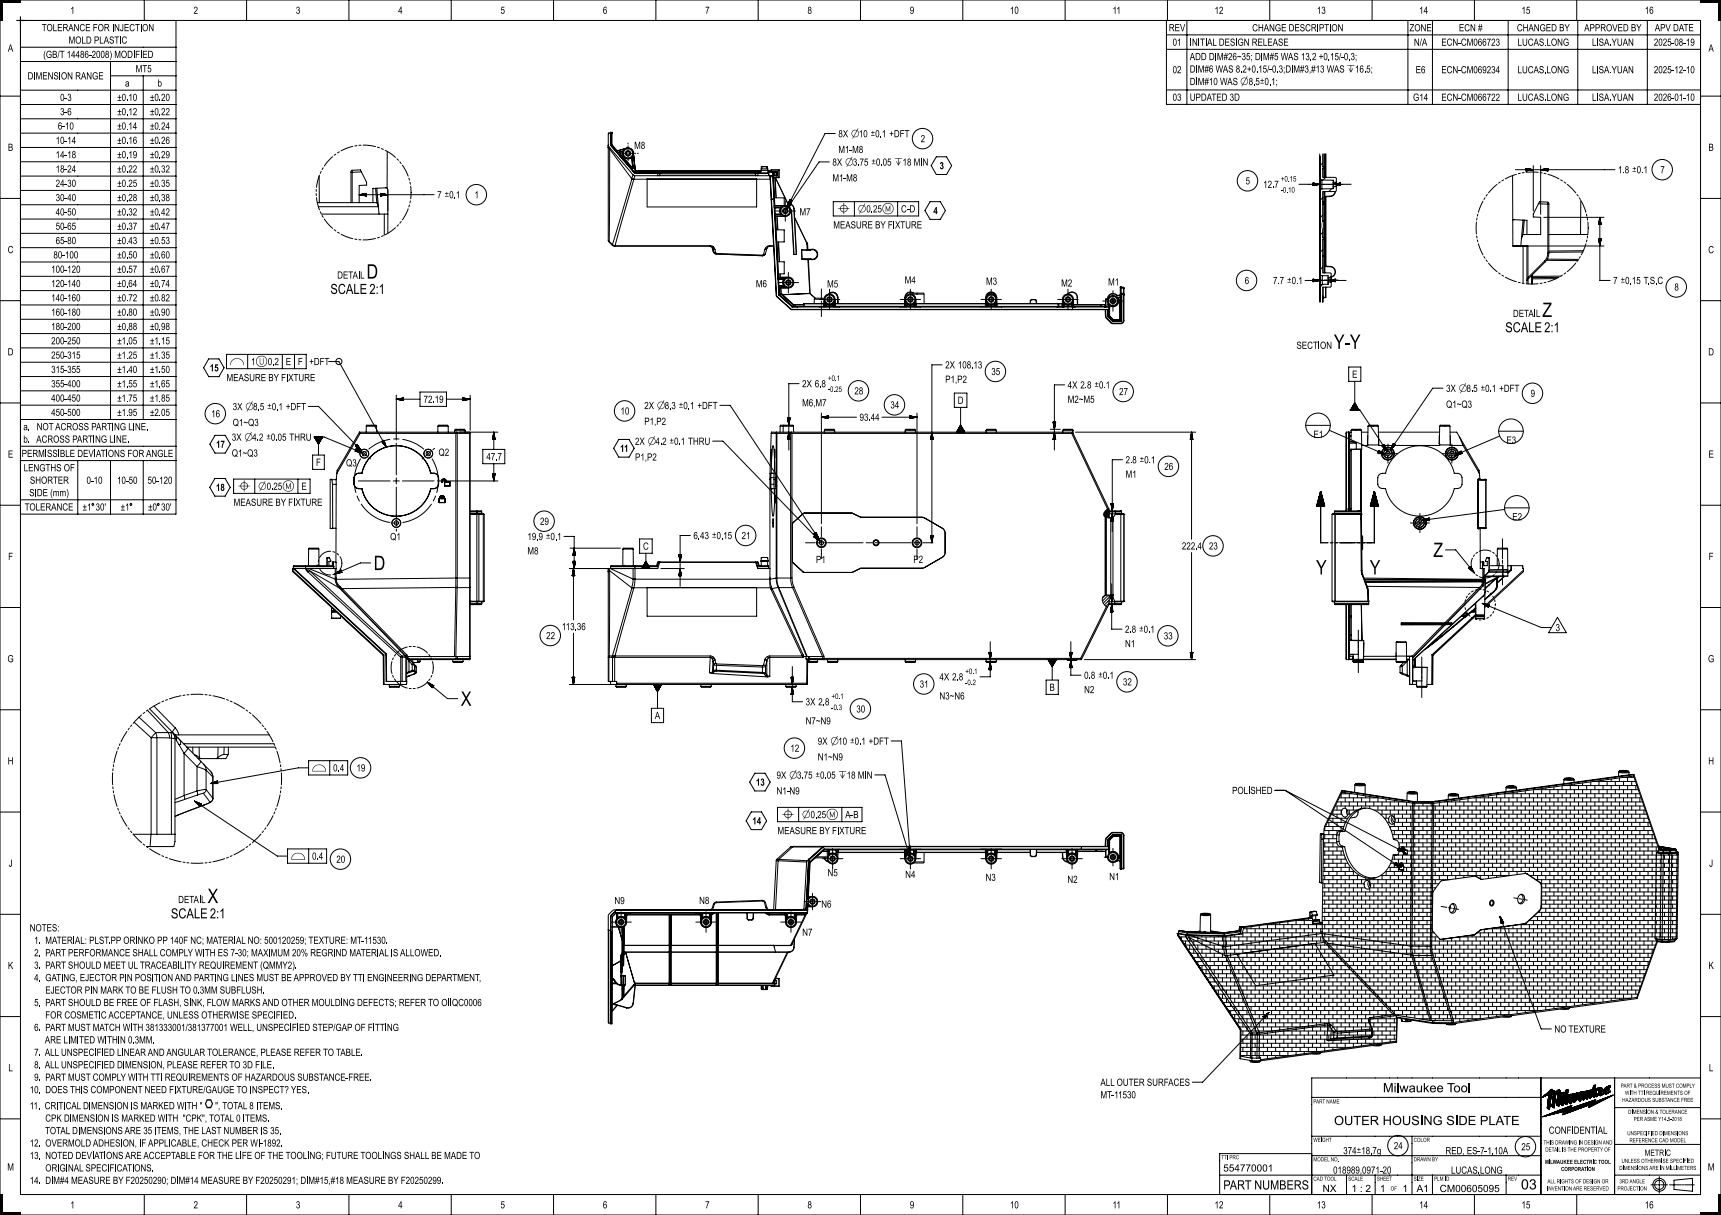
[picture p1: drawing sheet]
<svg xmlns="http://www.w3.org/2000/svg" width="841mm" height="594mm" viewBox="0 0 841 594" stroke-linecap="round" stroke-linejoin="round" font-family="sans-serif">
<defs><g id="words">
<g font-size="9.8">
<text x="179" y="136">D</text>
<text x="754" y="155">Z</text>
<text x="652" y="171">Y-Y</text>
<text x="700" y="272">Z</text>
<text x="183" y="279">D</text>
<text x="643" y="281">Y</text>
<text x="669" y="281">Y</text>
<text x="225" y="345">X</text>
<text x="101" y="442">X</text>
</g>
<text font-size="8.1" x="99" y="542">4</text>
<text font-size="7" x="743" y="582">03</text>
<g font-size="6.8">
<text x="161" y="144">SCALE2:1</text>
<text x="736" y="162">SCALE2:1</text>
<text x="84" y="449">SCALE2:1</text>
</g>
<g font-size="6.3">
<text x="676" y="534">Milwaukee Tool</text>
<text x="652" y="550">OUTER HOUSING SIDE PLATE</text>
<text x="598" y="582">PART NUMBERS</text>
</g>
<g font-size="5.8">
<text x="410" y="104">⌖</text>
<text x="116" y="239">⌖</text>
<text x="382" y="400">⌖</text>
</g>
<text font-size="5.7" x="125" y="179">Ⓤ</text>
<g font-size="5.4">
<text x="419" y="104">⌀0.25Ⓜ</text>
<text x="126" y="239">⌀0.25Ⓜ</text>
<text x="392" y="400">⌀0.25Ⓜ</text>
</g>
<g font-size="4.9">
<text x="34" y="7">1</text>
<text x="95" y="7">2</text>
<text x="145" y="7">3</text>
<text x="195" y="7">4</text>
<text x="245" y="7">5</text>
<text x="295" y="7">6</text>
<text x="345" y="7">7</text>
<text x="395" y="7">8</text>
<text x="445" y="7">9</text>
<text x="494" y="7">10</text>
<text x="544" y="7">11</text>
<text x="593" y="7">12</text>
<text x="643" y="7">13</text>
<text x="694" y="7">14</text>
<text x="744" y="7">15</text>
<text x="804" y="7">16</text>
<text x="20" y="15">TOLERANCE FOR INJECTION</text>
<text x="571" y="15">REV</text>
<text x="612" y="15">CHANGE DESCRIPTION</text>
<text x="689" y="15">ZONE</text>
<text x="713" y="15">ECN #</text>
<text x="741" y="15">CHANGED BY</text>
<text x="774" y="15">APPROVED BY</text>
<text x="809" y="15">APV DATE</text>
<text x="34" y="21">MOLD PLASTIC</text>
<text x="573" y="22">01</text>
<text x="581" y="22">INITIAL DESIGN RELEASE</text>
<text x="691" y="22">N/A</text>
<text x="704" y="22">ECN-CM066723</text>
<text x="742" y="22">LUCAS.LONG</text>
<text x="778" y="22">LISA.YUAN</text>
<text x="808" y="22">2025-08-19</text>
<text x="4" y="25">A</text>
<text x="21" y="28">(GB/T 14486-2008) MODIFIED</text>
<text x="581" y="29">ADD DIM#26~35; DIM#5 WAS 13.2 +0.15/-0.3;</text>
<text x="835" y="25">A</text>
<text x="66" y="35">MT5</text>
<text x="573" y="36">02</text>
<text x="581" y="35">DIM#6 WAS 8.2+0.15/-0.3;DIM#3,#13 WAS ↧16.5;</text>
<text x="692" y="36">E6</text>
<text x="704" y="36">ECN-CM069234</text>
<text x="742" y="36">LUCAS.LONG</text>
<text x="778" y="36">LISA.YUAN</text>
<text x="808" y="36">2025-12-10</text>
<text x="13" y="39">DIMENSION RANGE</text>
<text x="581" y="42">DIM#10 WAS ⌀8.5</text>
<text x="61" y="42">a</text>
<text x="77" y="42">b</text>
<text x="29" y="49">0-3</text>
<text x="57" y="49">±0.10</text>
<text x="73" y="49">±0.20</text>
<text x="573" y="49">03</text>
<text x="581" y="49">UPDATED 3D</text>
<text x="690" y="49">G14</text>
<text x="704" y="49">ECN-CM066722</text>
<text x="742" y="49">LUCAS.LONG</text>
<text x="778" y="49">LISA.YUAN</text>
<text x="808" y="49">2026-01-10</text>
<text x="29" y="56">3-6</text>
<text x="57" y="56">±0.12</text>
<text x="73" y="56">±0.22</text>
<text x="28" y="63">6-10</text>
<text x="57" y="63">±0.14</text>
<text x="73" y="63">±0.24</text>
<text x="27" y="70">10-14</text>
<text x="57" y="70">±0.16</text>
<text x="73" y="70">±0.26</text>
<text x="410" y="67">8X ⌀10</text>
<text x="450" y="70">2</text>
<text x="4" y="74">B</text>
<text x="27" y="77">14-18</text>
<text x="57" y="77">±0.19</text>
<text x="73" y="77">±0.29</text>
<text x="310" y="73">M8</text>
<text x="410" y="75">M1-M8</text>
<text x="835" y="74">B</text>
<text x="407" y="81">8X ⌀3.75</text>
<text x="459" y="83">3</text>
<text x="27" y="84">18-24</text>
<text x="57" y="84">±0.22</text>
<text x="73" y="84">±0.32</text>
<text x="407" y="89">M1-M8</text>
<text x="791" y="85">1.8</text>
<text x="811" y="85">7</text>
<text x="27" y="91">24-30</text>
<text x="57" y="91">±0.25</text>
<text x="73" y="91">±0.35</text>
<text x="609" y="90">5</text>
<text x="617" y="92">12.7</text>
<text x="27" y="98">30-40</text>
<text x="57" y="98">±0.28</text>
<text x="73" y="98">±0.38</text>
<text x="214" y="97">7</text>
<text x="232" y="97">1</text>
<text x="27" y="105">40-50</text>
<text x="57" y="105">±0.32</text>
<text x="73" y="105">±0.42</text>
<text x="391" y="105">M7</text>
<text x="440" y="104">C-D</text>
<text x="456" y="105">4</text>
<text x="27" y="112">50-65</text>
<text x="57" y="112">±0.37</text>
<text x="73" y="112">±0.47</text>
<text x="407" y="112">MEASURE BY FIXTURE</text>
<text x="27" y="119">65-80</text>
<text x="57" y="119">±0.43</text>
<text x="73" y="119">±0.53</text>
<text x="4" y="124">C</text>
<text x="835" y="124">C</text>
<text x="26" y="126">80-100</text>
<text x="57" y="126">±0.50</text>
<text x="73" y="126">±0.60</text>
<text x="25" y="133">100-120</text>
<text x="57" y="133">±0.57</text>
<text x="73" y="133">±0.67</text>
<text x="165" y="136">DETAIL</text>
<text x="25" y="140">120-140</text>
<text x="57" y="140">±0.64</text>
<text x="73" y="140">±0.74</text>
<text x="369" y="140">M6</text>
<text x="404" y="141">M5</text>
<text x="442" y="139">M4</text>
<text x="482" y="139">M3</text>
<text x="519" y="140">M2</text>
<text x="541" y="140">M1</text>
<text x="608" y="139">6</text>
<text x="622" y="139">7.7</text>
<text x="788" y="139">7</text>
<text x="818" y="142">8</text>
<text x="25" y="147">140-160</text>
<text x="57" y="147">±0.72</text>
<text x="73" y="147">±0.82</text>
<text x="25" y="154">160-180</text>
<text x="57" y="154">±0.80</text>
<text x="73" y="154">±0.90</text>
<text x="739" y="155">DETAIL</text>
<text x="25" y="161">180-200</text>
<text x="57" y="161">±0.88</text>
<text x="73" y="161">±0.98</text>
<text x="4" y="174">D</text>
<text x="25" y="168">200-250</text>
<text x="57" y="168">±1.05</text>
<text x="73" y="168">±1.15</text>
<text x="634" y="171">SECTION</text>
<text x="835" y="174">D</text>
<text x="25" y="175">250-315</text>
<text x="57" y="175">±1.25</text>
<text x="73" y="175">±1.35</text>
<text x="123" y="179">1</text>
<text x="131" y="179">0.2</text>
<text x="140" y="179">E</text>
<text x="146" y="179">F</text>
<text x="151" y="179">+DFT</text>
<text x="25" y="182">315-355</text>
<text x="57" y="182">±1.40</text>
<text x="73" y="182">±1.50</text>
<text x="102" y="182">15</text>
<text x="462" y="180">2X 108.13</text>
<text x="484" y="183">35</text>
<text x="661" y="185">E</text>
<text x="25" y="189">355-400</text>
<text x="57" y="189">±1.55</text>
<text x="73" y="189">±1.65</text>
<text x="111" y="186">MEASURE BY FIXTURE</text>
<text x="392" y="189">2X 6.8</text>
<text x="462" y="187">P1,P2</text>
<text x="522" y="190">4X 2.8</text>
<text x="707" y="192">3X ⌀8.5</text>
<text x="25" y="196">400-450</text>
<text x="57" y="196">±1.75</text>
<text x="73" y="196">±1.85</text>
<text x="207" y="197">72.19</text>
<text x="418" y="193">28</text>
<text x="468" y="197">D</text>
<text x="522" y="197">M2~M5</text>
<text x="547" y="193">27</text>
<text x="748" y="194">9</text>
<text x="25" y="203">450-500</text>
<text x="57" y="203">±1.95</text>
<text x="73" y="203">±2.05</text>
<text x="103" y="204">16</text>
<text x="114" y="201">3X ⌀8.5</text>
<text x="303" y="203">10</text>
<text x="315" y="200">2X ⌀8.3</text>
<text x="392" y="199">M6,M7</text>
<text x="435" y="200">34</text>
<text x="707" y="199">Q1~Q3</text>
<text x="114" y="208">Q1~Q3</text>
<text x="315" y="208">P1,P2</text>
<text x="420" y="206">93.44</text>
<text x="11" y="210">a. NOT ACROSS PARTING LINE.</text>
<text x="113" y="215">3X ⌀4.2</text>
<text x="642" y="214">E1</text>
<text x="11" y="216">b. ACROSS PARTING LINE.</text>
<text x="106" y="219">17</text>
<text x="303" y="221">11</text>
<text x="310" y="217">2X ⌀4.2</text>
<text x="736" y="217">E3</text>
<text x="4" y="224">E</text>
<text x="11" y="223">PERMISSIBLE DEVIATIONS FOR ANGLE</text>
<text x="113" y="223">Q1~Q3</text>
<text x="154" y="228">F</text>
<text x="214" y="223">Q2</text>
<text x="238" y="225">47.7</text>
<text x="310" y="225">P1,P2</text>
<text x="550" y="227">2.8</text>
<text x="835" y="224">E</text>
<text x="12" y="230">LENGTHS OF</text>
<text x="169" y="228">Q3</text>
<text x="550" y="234">M1</text>
<text x="569" y="230">26</text>
<text x="15" y="237">SHORTER</text>
<text x="42" y="237">0-10</text>
<text x="57" y="237">10-50</text>
<text x="72" y="237">50-120</text>
<text x="147" y="239">E</text>
<text x="14" y="243">SIDE (mm)</text>
<text x="106" y="240">18</text>
<text x="12" y="250">TOLERANCE</text>
<text x="40" y="250">±1</text>
<text x="47" y="250">30'</text>
<text x="59" y="250">±1</text>
<text x="72" y="250">±0</text>
<text x="79" y="250">30'</text>
<text x="114" y="247">MEASURE BY FIXTURE</text>
<text x="264" y="257">29</text>
<text x="739" y="254">E2</text>
<text x="339" y="264">6.43</text>
<text x="362" y="264">21</text>
<text x="191" y="264">Q1</text>
<text x="258" y="264">19.9</text>
<text x="314" y="269">C</text>
<text x="578" y="269">222.4</text>
<text x="591" y="269">23</text>
<text x="4" y="274">F</text>
<text x="258" y="271">M8</text>
<text x="399" y="275">P1</text>
<text x="446" y="275">P2</text>
<text x="835" y="274">F</text>
<text x="275" y="308">113.36</text>
<text x="550" y="309">2.8</text>
<text x="760" y="309">3</text>
<text x="267" y="312">22</text>
<text x="550" y="316">N1</text>
<text x="569" y="313">33</text>
<text x="4" y="324">G</text>
<text x="835" y="324">G</text>
<text x="459" y="333">4X 2.8</text>
<text x="530" y="332">0.8</text>
<text x="549" y="335">32</text>
<text x="449" y="336">31</text>
<text x="459" y="342">N3~N6</text>
<text x="513" y="338">B</text>
<text x="530" y="339">N2</text>
<text x="394" y="345">3X 2.8</text>
<text x="320" y="352">A</text>
<text x="418" y="348">30</text>
<text x="394" y="354">N7~N9</text>
<text x="400" y="364">9X ⌀10</text>
<text x="386" y="368">12</text>
<text x="400" y="372">N1~N9</text>
<text x="4" y="374">H</text>
<text x="163" y="377">0.4</text>
<text x="174" y="377">19</text>
<text x="835" y="374">H</text>
<text x="379" y="381">9X ⌀3.75</text>
<text x="369" y="384">13</text>
<text x="379" y="388">N1-N9</text>
<text x="602" y="388">POLISHED</text>
<text x="413" y="400">A-B</text>
<text x="368" y="403">14</text>
<text x="380" y="408">MEASURE BY FIXTURE</text>
<text x="4" y="424">J</text>
<text x="153" y="420">0.4</text>
<text x="164" y="422">20</text>
<text x="835" y="424">J</text>
<text x="404" y="428">N5</text>
<text x="442" y="429">N4</text>
<text x="482" y="431">N3</text>
<text x="522" y="432">N2</text>
<text x="542" y="430">N1</text>
<text x="87" y="442">DETAIL</text>
<text x="300" y="442">N9</text>
<text x="342" y="442">N8</text>
<text x="401" y="444">N6</text>
<text x="15" y="455">NOTES:</text>
<text x="17" y="461">1. MATERIAL: PLST.PP ORINKO PP 140F NC; MATERIAL NO: 500120259; TEXTURE: MT-11530.</text>
<text x="392" y="457">N7</text>
<text x="17" y="468">2. PART PERFORMANCE SHALL COMPLY WITH ES 7-30; MAXIMUM 20% REGRIND MATERIAL IS ALLOWED.</text>
<text x="4" y="474">K</text>
<text x="17" y="474">3. PART SHOULD MEET UL TRACEABILITY REQUIREMENT (QMMY2).</text>
<text x="835" y="474">K</text>
<text x="17" y="480">4. GATING, EJECTOR PIN POSITION AND PARTING LINES MUST BE APPROVED BY TTI ENGINEERING DEPARTMENT,</text>
<text x="22" y="486">EJECTOR PIN MARK TO BE FLUSH TO 0.3MM SUBFLUSH.</text>
<text x="17" y="492">5. PART SHOULD BE FREE OF FLASH, SINK, FLOW MARKS AND OTHER MOULDING DEFECTS; REFER TO OIIQC0006</text>
<text x="22" y="498">FOR COSMETIC ACCEPTANCE, UNLESS OTHERWISE SPECIFIED.</text>
<text x="17" y="504">6. PART MUST MATCH WITH 381333001/381377001 WELL, UNSPECIFIED STEP/GAP OF FITTING</text>
<text x="760" y="505">NO TEXTURE</text>
<text x="22" y="510">ARE LIMITED WITHIN 0.3MM.</text>
<text x="17" y="516">7. ALL UNSPECIFIED LINEAR AND ANGULAR TOLERANCE, PLEASE REFER TO TABLE.</text>
<text x="4" y="524">L</text>
<text x="17" y="522">8. ALL UNSPECIFIED DIMENSION, PLEASE REFER TO 3D FILE.</text>
<text x="835" y="524">L</text>
<text x="17" y="528">9. PART MUST COMPLY WITH TTI REQUIREMENTS OF HAZARDOUS SUBSTANCE-FREE.</text>
<text x="538" y="531">ALL OUTER SURFACES</text>
<text x="15" y="534">10. DOES THIS COMPONENT NEED FIXTURE/GAUGE TO INSPECT? YES.</text>
<text x="538" y="537">MT-11530</text>
<text x="15" y="542">11. CRITICAL DIMENSION IS MARKED WITH &quot;</text>
<text x="105" y="542">&quot;, TOTAL 8 ITEMS.</text>
<text x="22" y="548">CPK DIMENSION IS MARKED WITH &quot;CPK&quot;, TOTAL 0 ITEMS.</text>
<text x="22" y="554">TOTAL DIMENSIONS ARE 35 ITEMS, THE LAST NUMBER IS 35.</text>
<text x="757" y="554">CONFIDENTIAL</text>
<text x="15" y="561">12. OVERMOLD ADHESION, IF APPLICABLE, CHECK PER WI-1892.</text>
<text x="681" y="562">24</text>
<text x="743" y="562">25</text>
<text x="15" y="567">13. NOTED DEVIATIONS ARE ACCEPTABLE FOR THE LIFE OF THE TOOLING; FUTURE TOOLINGS SHALL BE MADE TO</text>
<text x="656" y="564">374</text>
<text x="706" y="564">RED, ES-7-1.10A</text>
<text x="4" y="572">M</text>
<text x="22" y="573">ORIGINAL SPECIFICATIONS.</text>
<text x="598" y="573">554770001</text>
<text x="651" y="574">018989,0971-20</text>
<text x="709" y="574">LUCAS.LONG</text>
<text x="835" y="572">M</text>
<text x="15" y="579">14. DIM#4 MEASURE BY F20250290; DIM#14 MEASURE BY F20250291; DIM#15,#18 MEASURE BY F20250299.</text>
<text x="646" y="583">NX</text>
<text x="660" y="583">1 : 2</text>
<text x="674" y="583">1</text>
<text x="685" y="583">1</text>
<text x="692" y="583">A1</text>
<text x="704" y="583">CM00605095</text>
<text x="34" y="591">1</text>
<text x="95" y="591">2</text>
<text x="145" y="591">3</text>
<text x="195" y="591">4</text>
<text x="245" y="591">5</text>
<text x="295" y="591">6</text>
<text x="345" y="591">7</text>
<text x="395" y="591">8</text>
<text x="445" y="591">9</text>
<text x="494" y="591">10</text>
<text x="544" y="591">11</text>
<text x="593" y="591">12</text>
<text x="643" y="591">13</text>
<text x="694" y="591">14</text>
<text x="744" y="591">15</text>
<text x="804" y="591">16</text>
</g>
<g font-size="4.4">
<text x="616" y="42">±0.1;</text>
<text x="425" y="67">±0.1 +DFT</text>
<text x="426" y="81">±0.05 ↧18 MIN</text>
<text x="798" y="85">±0.1</text>
<text x="217" y="97">±0.1</text>
<text x="629" y="139">±0.1</text>
<text x="792" y="139">±0.15 T.S.C</text>
<text x="112" y="179">⌢</text>
<text x="535" y="190">±0.1</text>
<text x="723" y="192">±0.1 +DFT</text>
<text x="131" y="201">±0.1 +DFT</text>
<text x="332" y="200">±0.1 +DFT</text>
<text x="130" y="215">±0.05 THRU</text>
<text x="327" y="217">±0.1 THRU</text>
<text x="557" y="227">±0.1</text>
<text x="348" y="264">±0.15</text>
<text x="267" y="264">±0.1</text>
<text x="557" y="309">±0.1</text>
<text x="537" y="332">±0.1</text>
<text x="415" y="364">±0.1 +DFT</text>
<text x="153" y="377">⌓</text>
<text x="398" y="381">±0.05 ↧18 MIN</text>
<text x="142" y="420">⌓</text>
<text x="663" y="564">±18.7g</text>
</g>
<text font-size="4.2" x="804" y="565">METRIC</text>
<g font-size="3.8">
<text x="626" y="89">+0.15</text>
<text x="626" y="94">-0.10</text>
<text x="405" y="186">+0.1</text>
<text x="405" y="192">-0.25</text>
<text x="472" y="330">+0.1</text>
<text x="472" y="335">-0.2</text>
<text x="406" y="342">+0.1</text>
<text x="406" y="347">-0.3</text>
</g>
<g font-size="2.8">
<text x="792" y="532">PART &amp; PROCESS MUST COMPLY</text>
<text x="642" y="540">PART NAME</text>
<text x="793" y="539">HAZARDOUS SUBSTANCE FREE</text>
<text x="794" y="535">WITH TTI REQUIREMENTS OF</text>
<text x="796" y="545">DIMENSION &amp; TOLERANCE</text>
<text x="798" y="548">PER ASME Y14.5-2018</text>
<text x="795" y="555">UNSPECIFIED DIMENSIONS</text>
<text x="642" y="558">WEIGHT</text>
<text x="691" y="558">COLOR</text>
<text x="754" y="560">THIS DRAWING IN DESIGN AND</text>
<text x="755" y="563">DETAIL IS THE PROPERTY OF</text>
<text x="796" y="558">REFERENCE CAD MODEL</text>
<text x="597" y="567">TTI PRC</text>
<text x="642" y="568">MODEL NO.</text>
<text x="691" y="568">DRAWN BY</text>
<text x="755" y="569">MILWAUKEE ELECTRIC TOOL</text>
<text x="792" y="569">UNLESS OTHERWISE SPECIFIED</text>
<text x="763" y="573">CORPORATION</text>
<text x="791" y="572">DIMENSIONS ARE IN MILLIMETERS</text>
<text x="642" y="577">CAD TOOL</text>
<text x="659" y="577">SCALE</text>
<text x="673" y="577">SHEET</text>
<text x="691" y="577">SIZE</text>
<text x="701" y="577">PLM ID</text>
<text x="737" y="577">REV</text>
<text x="756" y="579">ALL RIGHTS OF DESIGN OR</text>
<text x="791" y="579">3RD ANGLE</text>
<text x="680" y="582">OF</text>
<text x="756" y="582">INVENTION ARE RESERVED</text>
<text x="790" y="582">PROJECTION</text>
</g>
</g></defs>
<g fill="none" stroke="#000" stroke-width=".49">
<path d="M0 0h841v594h-841zM0 10h1M0 9h1M0 8h1M0 7h1M0 6h1M0 5h1M0 4h1M0 3h1M0 2h1M0 1h1M0 1h10"/>
<path d="M0 0h10M1 1v9h-1M10 10h821v574h-821zM10 0v1h-10M71 0v10M86 10v241h-76M121 0v10M170 0v10M220 0v10M271 0v10M321 0v10M371 0v10"/>
<path d="M421 0v10M470 0v10M520 0v10M570 10v41h261M570 17h261M571 0v10M580 10v41M621 0v10M671 0v10M688 10v41M700 10v41M720 0v10"/>
<path d="M737 10v41M770 0v10M771 10v41M805 10v41M831 0v1h10M831 1h10M831 0h10M840 1v9h1M840 10h1M840 9h1M840 8h1M840 7h1"/>
<path d="M840 6h1M840 5h1M840 4h1M840 3h1M840 2h1M840 1h1M10 23h76M10 30h76M54 30v175M54 37h32M70 37v168M570 24h261"/>
<path d="M0 47h10M10 44h76M10 51h76M10 58h76M570 44h261M831 47h10M10 65h76M10 72h76M10 79h76M163 77l-5 4M164 75l-1 1M166 74l-1 1"/>
<path d="M172 72l-5 2M174 71h-1M176 71h-1M177 71l6 1M184 72h1M186 73h1M188 73l5 4M194 78h1M195 79l1 1M297 72l1 1M297 72h.1M298 72v1"/>
<path d="M298 73v45M298 73l11 14M302 74h.1M302 75h.1M302 75l2 2M302 75h1M302 74v1M302 74h1M303 74v1M303 75h.1M303 75l1 2M303 75h1"/>
<path d="M304 77h.1M304 74h.1M304 74h-1M304 74h1M304 74h-2M304 74l-1 1M304 74v2M304 74l1 2M304 76h1M304 76v1M304 76h.1M305 76h.1"/>
<path d="M305 76l-1 1M305 76v1M305 76h-1M305 78l4 4M305 77h-1M305 77v1M305 77h.1M305 77l4 5M305 75h.1M305 77l2 1 1-1M306 75h1M306 72v1"/>
<path d="M307 70h.1M307 71v1M307 73h.1M307 74v1M307 75v1M307 76v1M307 78v1M307 80h.1M307 75h1M308 77h.1M308 77h1M308 75h1"/>
<path d="M309 77v5M309 77h.1M309 75l1 8M310 75h1M311 75h1M405 79h-5l-16 23M408 65h-5l-18 36M645 78h.1M646 80l-1 1M647 75v7M648 75v12l-1 1M0 97h10"/>
<path d="M10 86h76M10 93h76M155 95v1M155 93v1M155 97l1 6M156 86l-1 6M157 84l-1 1M158 82l-1 1M172 84h.1M172 83v1M172 84v15M176 95h36"/>
<path d="M176 95l3 1M176 95h3M177 84h-5M177 95h2M178 96h1M178 95h1M179 96h.1M179 95v1M179 95h-3M186 95h4l-4 1M186 95v1M186 95h1"/>
<path d="M186 95h2M186 95h3M186 96h.1M188 96h-2M189 95h-3M190 93v10M197 81l2 5M200 87v1M200 89l1 1M201 98l-1 1M201 91v6M309 87l-10 33"/>
<path d="M309 87l1 1M309 82h.1M309 86v1M310 86v2h66M310 83h.1M316 88h54M316 88h.1M316 88v13h54v-13M322 86h47M350 84h.1M350 84h-40M350 83v1"/>
<path d="M350 84h1M351 84h.1M351 83v1M351 84h21M370 88h.1M372 84h-62M372 82h.1M372 81v1M372 82v1M372 82h3M375 81v1M375 82v1"/>
<path d="M375 82h.1M375 84h2M376 86h.1M377 83h4M378 85h.1M378 85v1M378 84v1M378 85v2M378 87v14M378 87h.1M379 84v2M379 87v10"/>
<path d="M379 87l7 15M381 83h.1M381 87h.1M381 83v4M381 87h-3M384 98v4M385 100h1M386 100l1 1 1 1M386 100h.1M386 99l1 1M386 99l-2 3M386 99h.1"/>
<path d="M386 99l-1 1M386 98h1M386 98l-1 3M386 98h.1M386 99l-1 2M386 98l-1 1M386 99l-1 3M386 99l1-1-1 1M386 98l-1 2M387 100l-1 1M387 98l-2 2M387 100h-1"/>
<path d="M387 100h.1M387 100l-3 2M387 98h.1M387 98l-2 3M407 99h42v7h-42zM418 99v7M439 99v7M635 90h25M642 91h.1M642 89h.1M642 90h1M642 90h2"/>
<path d="M642 89l3 1-3 1M642 89v2M642 90h6M643 91h-1M644 90h-2M645 90h-3M645 86h.1M645 88h.1M645 89v3M646 97l-1 1M646 99h1M646 82h1"/>
<path d="M647 99h.1M647 82h.1M647 100h-1M647 82h-1M647 100h.1M647 82v5M647 94v5M647 100v8M647 100v16M648 96h.1M648 96h-1M648 96v34"/>
<path d="M648 90h2M651 90h5M651 92l-2 2M652 89v3M652 91h.1M652 90h3M652 94v1a4 4 0 0 1-5 1M653 90h2M654 91h1M654 90h1M655 91h.1M655 89h.1"/>
<path d="M655 89l-3 1 3 1M655 89v2M725 98l-3 6M726 97l-1 1M727 95l-1 1M732 90l-5 4M733 89l-1 1M735 88h-1M741 83h48M741 85l-5 2M743 85h-1M745 84l-1 1"/>
<path d="M746 83h2M746 82h.1M746 83h3M746 82l3 1-3 1M746 82v2M746 84h6M746 84h.1M747 83h-1M748 83h-2M749 81v22M752 100h4M753 84l1 1"/>
<path d="M753 81v24M753 83h3M754 83h2M755 85h.1M755 83h1M756 82h.1M756 84h.1M756 99v1M756 82v2M756 82l-3 1 3 1M756 100h1M756 100v24"/>
<path d="M756 85l6 2M763 88h1M764 89l1 1M766 90l4 4M771 95v1M772 97v1M773 98l2 6M831 97h10M10 100h76M10 107h76M10 114h76M156 104h1"/>
<path d="M157 105l1 1M158 107l5 5M163 112l1 1M165 113l1 1M167 115l5 2M173 117h1M175 117h1M183 117h-6M185 116h-1M187 115l-1 1M188 105v10M193 111l-5 4"/>
<path d="M195 110l-1 1M196 108l-1 1M199 102l-2 5M200 100v1M297 117l1 1M298 118h.1M299 120h48M378 100h.1M379 102v3M379 101h.1M379 101h2M379 101h-1"/>
<path d="M379 101v1M379 105h.1M379 106h.1M379 102h.1M379 102h2M379 105h2M379 103h3M379 106l1 22M379 118l1 10M380 106v6M380 118l1 10M381 102v1v2"/>
<path d="M381 105h.1M381 101l1 1M381 102h1M381 101v1M381 101h.1M381 101h1M382 102l-1 1 1 2M382 105h-1M382 105h.1M383 103h1M384 102v2M384 105v3"/>
<path d="M385 103h4M385 101l1-1-2 2M387 103h.1M387 103l1 21M387 103l-1-1 1 1M388 102l1 22M388 102h.1M388 106l6 13M394 119v3M394 119h.1M394 119l1 3M394 119h1"/>
<path d="M645 117h.1M645 118h.1M645 109v2M646 114l-1 1M646 105l-1 1M646 116h1M647 108h.1M647 116h.1M647 117h-1M647 117h.1M647 112v4M647 117v16"/>
<path d="M721 109v5M722 115v1M722 107v1M722 117v1M722 105v1M722 119l3 6M754 106h30M775 119l-2 6M775 105v1M775 117v1M776 107v1M776 115v1"/>
<path d="M776 109v5M781 117l1 3v-3M781 117h1M781 110h1M781 117h.1M781 109v1M781 117v2M781 108v2M782 117v3M782 107v3M782 106v31h5M782 106l-1 4"/>
<path d="M782 106v4M782 108v2M782 117v2M782 109v1M782 117h.1M10 121h76M10 128h76M10 135h76M347 120l2 1M347 120l1 1M348 122h1M348 122l1 1"/>
<path d="M349 121h-1v1M349 121v1M349 123l1 1M349 122l1 2M350 124h.1M350 124l23 1M373 125h.1M373 124v1M374 122l-1 2M374 121v1M374 124h-1M375 122h-1"/>
<path d="M375 121h-1M376 120h.1M376 120l-2 1M376 120h2M380 128l1 8M380 138h4M380 134v1M380 137l1 3M380 136h.1M380 136v1M380 136h3M380 137h.1"/>
<path d="M380 137h3M381 140h.1M381 140h2M381 134v2M383 137l-1 1 1 2M383 140h.1M383 136v1M383 137h.1M383 136h.1M383 137v1v2M384 138h2M385 133v4"/>
<path d="M385 137v2M385 140v3M387 138h3M392 122v5M392 122h.1M392 122h4M392 127h.1M392 127h4M392 127h3M394 122h.1M396 122h.1M396 122h2l2 2-2 2-2 1"/>
<path d="M396 122a2.3 2.3 0 0 1 3 2 2.3 2.3 0 0 1-3 3M638 137h20M642 137h1M642 137h2M642 136l3 1-3 1zM642 137h3M642 138h.1M642 137h4M643 138h-1M644 137h-2M645 122h.1M645 136v3"/>
<path d="M646 139l-1 1M646 131l-1 1M646 122l-1 1M647 125h.1M647 137h2M647 130a4 4 0 0 1 5 1v2v2h-1M647 130h1M648 130h.1M649 136v3M649 137l4-1v2zM649 137h4M649 137h5"/>
<path d="M650 137h3M651 135l-1 1M651 138h2M652 137h1M652 138h1M725 125l1 1M726 127l1 1M727 129l5 4M732 133l1 1M734 135h1M736 136l5 2M742 138h1"/>
<path d="M744 138l1 1M744 120v19M745 120h39M746 139h6M746 136v1M747 136h.1M747 120v16M747 136h-1M747 136v3M748 135v4M754 138l-1 1M755 128h.1"/>
<path d="M755 128l-8 8M755 138h.1M756 127h15M756 124v2l-1 2M756 124h1M760 136h-11M762 136l-6 2M763 135h-14M764 135h-1M765 133l-1 1M770 129l-4 4M771 127v1"/>
<path d="M772 125v1M774 123h-17M0 147h10M10 149h76M10 142h76M10 156h76M380 140h1M380 141h1M381 141v3M381 144h.1M381 144l6 6M381 141l1 3 6 6"/>
<path d="M387 150h.1M388 149h.1M388 149l1 1M388 149h5M388 150h1M388 150h-1M389 150h.1M393 150h.1M393 149h.1M393 148v1M393 149h10M393 149v1"/>
<path d="M396 144h-14M398 146h5M400 146h4M401 141v6M401 150v5M401 147v2M403 149v1M403 150h.1M403 148h.1M403 148v1M403 150h-14M403 148v2"/>
<path d="M403 148l1 1M403 150h1M404 150h.1M404 149h.1M404 149v1M404 150h-1M404 149h1h2M404 150h3M405 146h1M405 144l1-1h2l1 1v1M405 144a2.3 2.3 0 0 1 3-1 2.3 2.3 0 0 1 1 2v3M405 141v4"/>
<path d="M405 146v1M405 148v3M407 146h3M407 149h.1M407 150h.1M407 149v1M407 150h1M407 148v1M407 148h1M407 148v2M408 150h.1M408 148v2"/>
<path d="M408 150h34M408 148v1M408 148h.1M408 149v1M408 149h34M440 146h3M442 148v1M442 149v1M442 149h.1M442 150h.1M443 148h.1M443 150h.1"/>
<path d="M443 148v2M443 148v1M443 149h.1M443 149h2h2M443 150h4M443 149v1M444 146h2M445 141v4M445 146v1M445 148v3M445 144h7M446 143a2.5 2.5 0 0 0-2 0 2.5 2.5 0 0 0-2 3"/>
<path d="M446 146h4M446 149h1M447 150h.1M447 149h.1M447 149v1M447 148h.1M447 148l-1 1M447 148v1M447 148v2M448 150h34M448 148v1M448 148h.1"/>
<path d="M448 149h.1M448 149v1M448 150h.1M448 149h34M479 146h4M482 150h.1M482 149v1M482 149h.1M482 148h.1M482 148v1M482 145v1M482 148v2"/>
<path d="M482 148l1 1M482 150h1M483 149h.1M483 150h.1M483 149v1M483 150h-1M483 149h1h2M483 150h3M484 146h1M484 141v4M484 146v1M484 148v3"/>
<path d="M486 146h3M486 149h.1M486 150h.1M486 149v1M486 148h1M486 148v1M486 150h1M486 148v2M487 150h.1M487 148v2M487 145v1M487 149h30"/>
<path d="M487 148h.1M487 150h30M503 147h1M504 147v1M504 147h.1M504 146v1M504 147h2M506 147h.1M506 146v1M506 147v1M507 147h-1M517 146h3"/>
<path d="M517 149h.1M517 148v1M517 149v1M517 150h.1M517 149h2M518 150h.1M519 150h.1M519 149v1M519 150h-2M519 149h.1M519 148h.1M519 148v1"/>
<path d="M520 150h.1M520 148h.1M520 148v2M520 148v1M520 149h.1M520 149h2h2M520 150h4M520 149v1M521 146h2M522 141v4M522 146v1M522 148v3"/>
<path d="M522 144a2.5 2.5 0 0 1 3-1 2.5 2.5 0 0 1 1 2v4M523 146h4M523 149h1M524 148l-1 1M524 149h.1M524 150h.1M524 149v1M524 148h.1M524 148v1M524 147v3M525 149h.1M525 149v1"/>
<path d="M525 150h.1M538 149h.1M538 149v1M538 150h.1M539 150h.1M539 150h-15M539 147h3M540 149h-15M540 149v1M540 149h.1M540 146h.1M540 150h.1"/>
<path d="M540 150h2M540 146v4M540 146h1M541 146h.1M541 146l1 3M541 146h1M542 150h.1M542 149h.1M542 149v1M542 146h.1M542 146h-1M542 154v1"/>
<path d="M542 154h.1M542 150v4M542 155h.1M542 155l2 1M542 154l2 2M543 147h2M544 142v4M544 146v2M544 149v3M544 156h.1M544 156h3M545 147h4"/>
<path d="M546 144a2.5 2.5 0 0 0-3 0 2.5 2.5 0 0 0-2 2M546 144v1M546 145h.1M546 145v1M546 144h.1M546 145h1M546 146v1M546 146l1 1M546 146h1M546 148h.1M546 147h1M547 147h.1"/>
<path d="M547 147v1M547 147h-1M547 148a2.8 2.8 0 0 1-5 1M547 148h-1M547 148h.1M547 156h.1M547 148v8M548 140v4M548 143h1M548 144h1M548 141h1M549 141h.1"/>
<path d="M549 143v1M549 144h.1M549 140v1M549 141v2M645 145h.1M645 146h.1M646 148h.1M646 145h1M647 145v1M647 140v5M648 145h.1M648 145h-1"/>
<path d="M648 140v5M831 147h10M10 163h76M10 170h76M10 177h76M111 173h39v7h-39zM121 173v7M138 173v7M144 173v7M161 177h5l23 42M460 178h-5v87M659 179h6v7h-6z"/>
<path d="M0 197h10M10 184h76M10 191h76M10 198h76M151 199h5l21 21M194 193v22M194 195h11M194 195l3 1M194 195h3M195 195h2M196 196h1M197 195h.1"/>
<path d="M197 196h.1M197 195v1M197 195h-3M205 192h13v7h-13zM218 195h12M226 195h1M226 195h2M226 195h3M226 195h4M226 195v1M227 196h-1M228 196h-2"/>
<path d="M229 195h-3M230 193v17M230 195l-4 1M352 198h5l43 66M390 188h-5v32M466 192h6v7h-6zM469 199v12M520 188h-5v32M660 200h.1M661 199v1M661 198v2M662 198v2"/>
<path d="M662 197v3M662 186v14M663 198v2M663 199v1M664 200h.1M705 190h-5l-21 30M831 197h10M10 205h76M10 218h76M153 214h5l19 7M154 214h.1M154 214v1"/>
<path d="M155 214v2M155 214v3M156 214v8M156 214v3M156 214v2M157 214v2M157 214v1M157 214h.1M158 214h.1M174 218l3 2M174 218v1M174 218l1 1"/>
<path d="M174 220l2 1M174 218l2 2M174 220h2M174 220h1M174 219v1M174 219l3 2M174 219v2M174 218l2 1M175 217v1M175 217h.1M175 217l2 3M175 217l-1 1"/>
<path d="M175 218l-1-1 1 1M175 219l1 1M187 216l2 3M187 216h.1M187 216v1M187 216l1 1M187 216l2 2M187 215l1 3M187 215l1 2M187 215l1 1M188 215v1M188 215l1 4"/>
<path d="M188 215l-1 1M191 215l-6 2-5 3M194 217v15M195 215h-3M197 215l6 2 4 3M212 219v1M223 212v71M225 211h18M229 212v71M236 220h11v7h-11zM241 215h1M241 215h.1"/>
<path d="M241 214v1M241 213v2M241 212v3M241 211v9M241 211v4M241 211l1 4M242 212v3M242 214v1M242 215h.1M348 216h5l48 49M379 212v71M380 212v71"/>
<path d="M385 215h1M385 204h1M385 215v-4l1 4M385 204v4l1-4M385 204h.1M385 215h.1M385 204v2M385 214v1M385 204v3M385 212v3M386 212v3M386 204v4"/>
<path d="M386 213v2M386 204v2M386 214v1M386 204v1M386 212v71M387 212v71h-1M401 204h18M401 204l4 1M401 202v54M402 204h3M403 204h2M404 203h1"/>
<path d="M405 205h.1M405 203v2M405 203l-4 1M431 204h17M445 203h1M445 204h1M445 204h3M445 203l3 1M445 203v2M445 205h.1M446 204h-1M447 204h-2"/>
<path d="M448 202v54M448 204l-3 1M455 215v-4l1 4M455 215h1M455 214v1M455 213v2M455 212v3M456 212v3M456 213v2M456 214v1M467 211h.1M468 211h.1"/>
<path d="M468 210v1M468 209v2M469 209v2M469 208v3M470 208v3M470 209v2M471 210v1M471 211h.1M513 210h5M515 215h1M515 206v4l1-4M515 206h1"/>
<path d="M515 215v-4l1 4M515 206v1M515 214v1M515 206v2M515 213v2M515 206v3M515 212v3M516 213v2M516 206v2M516 214v1M516 206v1M526 211h58"/>
<path d="M582 215h1M582 215h.1M582 214v1M582 212v3M582 211v53M582 211v4M582 211l1 4M583 213v2M583 214v1M638 208h12M650 210l27 12M659 213h.1"/>
<path d="M659 216h.1M659 213v3M659 213h1M659 216v34M659 216h3M660 200h5l13 21M660 220h.1M660 220v30M661 216h1M665 220v30M665 220h-5M668 213v5"/>
<path d="M674 213v5M675 218l3 3M675 218h.1M675 218h1M676 218l2 2M676 217l1 2M676 219v-1l1 1M676 217l1 1M676 217l2 4M676 217l-1 1M678 217v3M679 220l-3 2"/>
<path d="M681 217h1M681 217l-2 3M681 217h.1M681 217v1M681 217l-1 2M681 217l-1 1M682 217l-2 2M682 218l-1 1M682 217v1M682 217l-3 3M703 213v4M709 213v5"/>
<path d="M709 217v3M710 220l-3 2M732 211h12M733 213l-22 10M10 225h76M38 225v26M54 225v26M70 225v26M114 234h38v7h-38zM124 234v7M146 234v7M153 222h5v7h-5z"/>
<path d="M173 233v1M173 237h.1M174 221h3M174 221h.1M174 220l1 1M175 235h16M175 231h.1M175 239h.1M176 224a21 21 0 0 0-2 17M176 221l-2-1 3 1M177 221l2 2M179 221l-2 2"/>
<path d="M180 224h1M192 235h3M194 234v3M194 238v16M197 235h15M207 224h-1M208 221l2 2M210 221l-2 2M211 224a21 21 0 0 1 2 17M212 239h.1M212 231h.1M214 235h29"/>
<path d="M214 237h.1M214 233v1M216 236h.1M216 235h.1M216 235v1M217 235h.1M217 234l-1 1M217 235h1M217 235h-1M217 234l1 1M217 234h.1M217 235l-1 1"/>
<path d="M217 237h.1M217 236h.1M217 236v1M217 237v1M217 238h.1M217 236h1M217 238h3M217 237h3M218 236h.1M218 235v1M218 235h.1M220 237v1"/>
<path d="M220 238h.1M220 236h.1M220 236h-2M220 237h.1M220 236v1M241 232h1M241 232v3M241 232h.1M241 232v1M241 232v2M241 227v8M242 232v2"/>
<path d="M242 232v1M242 232h.1M242 232l-1 3M377 233l1 1M377 231h1M378 237h-1M378 235h1M378 239h-1M379 237h.1M379 237v1M379 235v2M379 236h.1"/>
<path d="M379 238h.1M379 236v2M549 225h-5v35M659 220h.1M659 220h1M673 221l4 1M673 221h.1M673 221h1M673 221l3 1M674 221l2 1M674 222h3M674 220v1"/>
<path d="M674 220h.1M674 220l3 2M674 220l-1 1M674 221h-1l2 1M675 221l-1-1 1 1M677 220v1M677 222v1M677 222h2M678 221v2M678 223v3M678 223v1M680 220l-1 1"/>
<path d="M680 222h3M680 221l-1 1M680 222l-1 2M705 222h3M709 222l-1 1M709 222h1M709 221v2M709 223v3M710 223l-1 1M711 220l-1 1M711 222h3M711 221v1"/>
<path d="M712 222l-2 2M713 221h1l-2 1M714 221v1M714 221l-3 2M714 221h.1M714 221h-1M714 221l-2 1M714 221l-1 1M714 222h.1M714 222l-3 1M722 234h.1M722 234v24"/>
<path d="M722 234v1M722 235h.1M722 235v23M722 234h1M726 235h.1M726 235h-4M726 234v24M0 247h10M10 244h76M45 246h1l-1 1zM64 246v1zM77 246h1l-1 1z"/>
<path d="M174 242l2 3M176 246a21 21 0 0 0 15 9M194 254v3M194 259v1M195 256h-3M211 246a21 21 0 0 1-14 9M213 242l-1 3M215 244v2M215 246h.1M215 244h.1M215 246h2M215 243h.1"/>
<path d="M215 243v1M216 242l-1 1M216 242l1 1M216 243h1M216 243h-1M216 242h.1M216 243h.1M217 243h.1M217 244h.1M217 243v1M217 244h-2M217 243l-1-1-1 2"/>
<path d="M217 246h.1M217 244v2M217 244h1M218 246h-1M218 246h.1M218 244h.1M218 244v2M233 251v43M234 251h.1M234 251v43M236 251h.1M236 251v43"/>
<path d="M379 246h.1M379 244h.1M379 243v3M379 243h.1M387 256h.1M392 251h.1M393 251h.1M401 258v4M416 251h.1M417 251h.1M420 253h.1M421 253h.1"/>
<path d="M448 258v4M450 253h.1M452 253h.1M461 258h.1M540 253v38M541 253v38M542 251h4M542 249l-2 2M542 249l-3 3M542 250l-2 2M542 250l-2 3M542 251l-2 2"/>
<path d="M542 252l-1 1M542 253h.1M543 253v39M543 246l1 4v-4M543 246h1M543 255l1-4v4M543 255h1M543 246v1M543 254v1M543 246v2M543 253v2M543 246v3"/>
<path d="M543 251v4M544 252v40M544 246v3M544 253v2M544 246v1M544 246h.1M544 255h.1M548 251v43M548 251h.1M549 251v43M652 251v43M659 249v1"/>
<path d="M659 249h.1M659 248l1 1M660 249h-1M660 249h.1M665 251v28M689 256h3M693 254h-1M693 256l-1 1M693 256h2M694 251v3M694 255v1M694 257v3"/>
<path d="M694 257l-1 1M694 254l-2 2M695 254l4 1M695 254l3-1 1 2M695 254v1M695 256h3M696 255l-1 1M696 256l-2 2M697 254h1M698 253h.1M698 254h-1M698 254h-2"/>
<path d="M699 255h-1M722 258h.1M722 258v1M722 258h4M723 258h-1M723 259h-1M726 258h.1M735 248h12M735 249l-40 5M831 247h10M150 279h.1M150 278l1 1"/>
<path d="M151 279v1l45 41M151 279l45 42M151 279l15 8M155 276h.1M155 276v1M156 276v1M156 274v1M156 278l2 2 4 1M160 273h.1M160 273v4M161 273h-1M162 270h-4l-2 3"/>
<path d="M163 270h1M164 278v5M165 271h.1M165 279v1M166 272l1 3-1 3M167 279v1M167 279l-3 2M167 279h.1M167 279h-1M167 279l-2 1M167 279l-3 1M167 280h-1"/>
<path d="M167 280h.1M167 280l-3 1M181 275h-5l-12 6M276 262h5v16M278 278h31M279 268h24M280 280v1M280 274h1M280 274l1 4M280 271l1-3v3M280 271h1M280 274v1"/>
<path d="M280 271h.1M280 279v2M280 274v2M280 278v25M280 278v3M280 278l1 3M280 270v1M280 274v3M280 269v2M281 280v1M281 269v2M281 274v3"/>
<path d="M281 270v1M281 274v2M281 271h.1M281 274v1M281 274v4M297 279h.1M298 278v1M298 279l11 8M298 279l-1 1M298 279v42M305 276h.1M305 276v1"/>
<path d="M309 278v5M310 278v5M313 263h6v7h-6zM314 278h.1M314 277v1M314 276v2M315 276v2M315 275v3M316 270v8M316 275v3M316 276v2M317 276v2"/>
<path d="M317 277v1M318 278h.1M322 275h47M323 278h11M332 271v4l1-4M332 271h1M332 271v1M332 271v2M332 279v2M332 271v3M333 279v2M333 271v3"/>
<path d="M333 280v1M333 271v2M333 271v1M337 262h-5v25M387 275h.1M392 280h.1M393 280h.1M394 265h4M398 263l3 2M398 263h.1M398 261l2 3M398 261h.1"/>
<path d="M398 261v1M398 261l1 2M398 262l1 1M398 262l2 2M398 263h1M398 262l3 3M398 261l2 2M398 262l2 1M399 262h.1M399 261l1 2M399 260v1M399 262l2 3"/>
<path d="M399 262l-1 1M399 260h.1M399 260l1 4M399 260l-1 1M400 265h3M401 264v3M401 268v5M404 265h18M416 280h.1M417 280h.1M420 278h.1M421 278h.1"/>
<path d="M423 265h3M428 265h17M447 265h3M448 264v3M448 268v5M450 278h.1M451 265h5M452 277h.1M455 262h1M455 262v3M455 262h.1M455 262v2"/>
<path d="M456 262v2M456 262v1M456 262h.1M456 262l-1 3M461 272h.1M462 270h.1M462 261h.1M582 270v52M654 265h7M662 265h1M664 265h6M665 279l1 2"/>
<path d="M665 262v1M665 279h.1M666 279h-1M706 269h5l9 11M718 278l2 2M718 278h.1M718 278l1 1M718 278l2 1M718 277l2 3M719 277l1 2M719 277v1M719 277h.1"/>
<path d="M719 277l1 3M719 277l-1 1M720 273l-1 3 1 3M720 279l1 1M721 271l-1 1M722 270l-1 1M723 270l3-1 3 1M725 278v5M727 273h1M727 280l-2 2M728 273h.1M728 279l-1 1"/>
<path d="M728 279h.1M728 273v6M729 270l1 1M731 271v1M731 279v1M732 273l1 3-1 3M734 263v10M734 276v10M734 274v1M734 280h.1M734 277v2M734 280h-7"/>
<path d="M734 279h.1M734 280h3M734 280v2M734 279h-6M737 278l-3 1M738 279l-1 1M738 279h.1M738 279l-1 1 1-1M738 279h1M738 277v2M739 279h-1M739 277v2"/>
<path d="M0 297h10M162 299h1M162 299h.1M163 299h.1M163 299h1M164 281h-1M164 283h.1M164 283v2l2 2M164 299h-1M164 282v1M164 283l1 2 1 2M166 287l32 34h-1"/>
<path d="M166 287h.1M166 287l1 1M167 288h.1M167 288l32 32M223 287l-1 34M223 287l-56 1M223 287h.1M223 283h.1M223 283v4M223 283h-59M223 287h6M223 287v35"/>
<path d="M223 283h6M229 287v35M229 283v4M229 283h1M230 287h-1M234 294h.1M236 294h.1M280 281h1M280 281h.1M281 281h.1M309 287l-10 34a1 1 0 0 1 0 1 1 1 0 0 1-1-1M309 287h1"/>
<path d="M309 283v4M309 283h1M310 287h66M310 283v4M310 283h66M316 287h54v14h-54zM332 281h1M332 281v-3l1 3M332 281h.1M333 281h.1M376 283h.1M376 282v1"/>
<path d="M376 283l1 4M376 287l1 1M377 288l15 33M377 287h-1M377 287v1M377 288h.1M377 288l16 32M379 283h1M379 283l1 4M379 283h-3M380 283v4M380 283h6"/>
<path d="M380 287h.1M380 287l-3 1M380 287l14 34M380 287h1M381 287h-1M381 287h6M381 287l13 34M386 283l1 4M387 287h1l15 34v1M387 287l15 35M540 291l-1 1M541 294h5"/>
<path d="M542 291l-3 3M542 295l-2 1M542 293l-2 3M542 292l-3 3M542 291h.1M543 299v-3l1 3M543 299h1M543 291h1l-1 3zM543 291h.1M543 299h.1M543 298v1M543 291v2"/>
<path d="M543 297v2M543 285v23h5M543 296v3M543 291v3M544 297v2M544 291v2M544 298v1M548 294h.1M659 296v25M660 296v17M665 296l1 17M666 281l2 7"/>
<path d="M666 281h.1M666 281l2 6M667 283h58M667 284h59M668 287h55M668 288v1M668 287v1M668 287l1 2M668 287h.1M668 289v5M669 289h-1M669 289v5"/>
<path d="M669 289h.1M716 300h2M716 295v1M716 297v1M716 293v1M717 299v1M717 291v1M718 300h-1M718 300h.1M718 290v1M719 299h.1M719 299l-1 1"/>
<path d="M720 289h-1M720 298h1M721 295v2M721 297l-2 2M721 299h-2M721 297h.1M721 281h1M722 288l-1 1M723 288h1M723 282l3 1 3-1M723 287v1M723 287l-17 18"/>
<path d="M724 286h1M724 284l-57 1M724 284v2M724 286l-1 1M724 284h.1M724 295l29 12h5M724 295l3 2M724 295l4 1M725 283v1M725 288l1 1M725 286l-18 18M725 295l3 1"/>
<path d="M725 291h.1M725 291l-35 32M725 284h.1M725 284h-58M725 284h-1M725 284v2M725 286h.1M725 283h.1M725 282h.1M725 283l1 1M726 284h.1M726 284h-1"/>
<path d="M726 289l-1 2M726 284v5M726 282v2M726 289h.1M726 296l1 1M726 295l2 1M726 287v1M727 289h.1M727 297h.1M727 296h1M728 296h.1M728 296l-1 1"/>
<path d="M728 290l1 1M729 291l1 1M730 289l-4 4M730 289h.1M730 299l-1 1M730 281h-1M730 293l1 1M731 297l-1 1M731 295v1M731 283l-5 3M731 283l-5 4M731 283h.1"/>
<path d="M731 283v4M731 282v1M731 282l-5 3M731 287l-1 2M731 287h.1M732 286h.1M732 286l-1 1M732 286l-1 3M732 283h.1M732 283v3M732 282h.1M732 282v1"/>
<path d="M732 282h-6M733 282h-1M733 282h.1M734 282h.1M734 282h-8M735 282h-2M735 282h.1M735 282l-3 3M737 282h-3M831 297h10M162 302h4M193 320v1"/>
<path d="M199 316l-3 2-2 1M201 316h-1M202 316h1M204 316l3 2 2 1M210 320v1M280 310v25M483 319h2M483 319l1 3 1-3M483 319h.1M483 319v1M484 319v2M484 314v17h-5"/>
<path d="M484 319v3M484 319v1M485 319h.1M523 319v3l1-3M523 319h1M523 319h.1M523 319v1M523 319v2M523 314v16h5M523 319v3M524 319v2M524 319v1"/>
<path d="M582 319h1M582 319v3M582 319h.1M582 319v1M582 319v2M583 319v2M583 319v1M583 319l-1 3M659 301h.1M659 313h.1M659 302h.1M659 310h.1"/>
<path d="M659 310l1 1M659 301h1M659 313h1M659 310h1M659 313h7M660 301h-1M660 301h.1M660 302h.1M660 313h.1M660 310h.1M660 302h-1M660 301v1"/>
<path d="M664 320v9M664 308v9M664 318v1M682 319v2M682 314h5M683 314h.1M683 314h4M683 314h-1M685 305h22M685 305h21M687 314h.1M705 305l-15 16"/>
<path d="M705 305h-20M705 305h.1M706 305h.1M706 305h-1M706 305l-16 17M707 304l-1 1M707 305h.1M707 305h3M707 305h-22M707 304l2 1M709 305h.1M709 305h1"/>
<path d="M709 305h-3M710 305h-3M710 305h.1M710 305h-1M710 307l-13 10M710 306l-12 10M710 307h.1M710 306v1M714 301h2M714 301h2zM715 300h2M716 301l-6 5"/>
<path d="M716 301h.1M716 301l-6 6M716 301h1M717 301h-1M717 300l-1 1M717 300h.1M717 300v1M718 301h.1M719 302h1M721 303h1M721 301h4M723 303h1"/>
<path d="M725 302h-4M725 301h-4M726 303h-1M727 302h.1M729 301h-1M761 302l4 7h-8zM90 340h-1M92 340h-1M99 340h-6M100 340h1M102 340h1M192 323l-1 3 1 3"/>
<path d="M192 330v1M192 322v1M193 332v1M194 333l2 2 3 1M196 321h1M196 321v12M196 321h.1M197 321v12M198 321l1 1M198 321v12M198 321h.1M199 320l-1 1"/>
<path d="M199 320v1M199 321l1 2M200 328l-1 1M200 323v5M200 323l1 2M200 337h1M200 323h.1M201 322v1M201 328h.1M201 328h-1M201 325h2M201 325v3"/>
<path d="M201 328l-1 1v-1M202 322v2M202 324l-1 1M202 328h-1M202 328l1 1M202 325h1M203 328h-2M203 328h-1M203 328v1M203 325v3M203 325v1M203 337h-1"/>
<path d="M203 329l-4 2M203 326v3M203 326h.1M203 329h.1M204 322v2M205 322v1M209 334l10 8h5M209 334l2 2M209 334l3 1M209 333l-2 2-3 1M210 334l2 2M210 335l1 1"/>
<path d="M210 332v1M211 322v1M211 335h1M211 336h.1M211 330v1M211 323l1 3-1 3M212 335h.1M212 335l-1 1M223 322h.1M224 321v1M278 335h22M280 331h1"/>
<path d="M280 331v4M280 331h.1M280 331v2M280 331v3M281 331v2M281 331v1M281 331l-1 4M298 321v12M298 321h.1M299 321h1v12M299 321v12M301 321h46"/>
<path d="M319 335h.1M320 335h.1M320 335v1M320 335v2M321 335v2M321 335v3M321 335v11M322 335v3M322 335v2M322 335v1M323 335v1M323 335h.1"/>
<path d="M347 321v8l1-1M347 321l1 1M347 321h.1M347 321h-47h-1M347 321h2M348 328l1 1M348 323l1 2M348 323v5M349 328h.1M349 328h-1M349 329h-1M349 321l-1 1v1"/>
<path d="M349 321v2M349 325h1M349 325v3M349 328v1M349 323h-1M349 323l1 1M350 324v1M350 324l-1 1M350 328h-1M350 328l23 1M350 328h.1M350 325v3"/>
<path d="M350 325l23 1M350 325h.1M350 325h23M373 329l1 1M373 329h1M373 329h.1M373 326v3M373 325v1M373 325h.1M373 325l1 1M374 330h.1M374 323h1"/>
<path d="M374 323l-1 2M374 322l1 1M374 322v1M374 329v1M374 326h-1M374 326v3M374 329l1 1M374 330l1 1M375 330h-1M375 323l-1 3M375 323v7M376 321v10l-1-1"/>
<path d="M376 321l-1 1M376 321h.1M376 321l-2 1M376 321h16M385 335h4M387 340v-4l1 4M387 340h1M387 331v4l1-4M387 331h1M387 331v1M387 339v1M387 331v2"/>
<path d="M387 338v2M387 331v3M387 337v3M387 326v17h5M388 338v2M388 331v2M388 339v1M388 331h.1M392 321h1h-17M393 320l-1 1M393 320v1M395 321v2"/>
<path d="M395 322v2M395 321l1 1M483 327l1-3 1 3M483 327h2M483 327h.1M483 326v1M484 325v2M484 324v3M484 326v1M485 327h.1M511 332h6v7h-6zM512 322v1"/>
<path d="M513 322v1M513 322v2M513 322v3M514 322v3M514 322v4M514 322v10M515 322v3M515 322v2M516 322v2M516 322v1M523 326v-3l1 3M523 326h1"/>
<path d="M523 326h.1M523 325v1M523 324v2M523 323v3M524 324v2M524 325v1M530 322h54M659 321h.1M684 329h1M685 325v1M685 329v1M685 329l3 1"/>
<path d="M685 326h-1M685 326v3M687 323h1M687 321h3M688 322v1M688 330l1 1M688 330h.1M688 323v7M688 323l-3 3M690 321h.1M690 321v1M690 333h2"/>
<path d="M690 322h.1M690 326h.1M690 326v7M690 325v1M690 323v2M690 325l1 1M690 326h1M691 326h-1M691 326h.1M691 322v4M691 326h6M692 322v4"/>
<path d="M695 333v8M695 321v9M695 330v2M0 347h10M62 358l-3 5M63 356v1M64 354v1M66 353l8 8M68 351l8 7M69 350l-4 4M71 348l-1 1M72 347l10 11 1 3h-6"/>
<path d="M72 347v1M75 345l11 11M76 358l-2 3M76 358l1 3M78 344l-5 3M80 343h-1M82 342h-1M86 356l-2 2h-1l1 3M86 356l1 3M88 340l-5 2M104 340l6 2M111 342h1"/>
<path d="M113 343h.1M114 344l5 3M120 347l1 1M122 348l1 1M123 350l5 4M128 354l1 1M129 356l1 1M130 358l3 5M318 346h6v7h-6zM831 347h10M55 378v6M55 376v1"/>
<path d="M56 374l-1 1M57 367l-1 6M58 365v1M59 364h-1M74 361h3M74 361v47M77 361v47M84 361h2M84 361v47M86 361v1M87 361l1 1v2h-1l3 4M90 368v21"/>
<path d="M90 368l6 7M92 366l-2 2M94 365v3M96 375l5 1M96 375v12M97 365v5M98 372l-2 3M100 374l1 2M101 376v10M101 376l3 4M104 380v10M104 380h.1"/>
<path d="M107 365l-1 5M110 365l-1 4M134 364h.1M135 365v1M135 367l2 6M137 374v1M137 376v1M138 378v6M151 375h-5l-43 8M151 372h19v7h-19zM161 372v7M427 379h5l13 40"/>
<path d="M435 362h5l5 55M793 377h1M797 380h.1M0 397h10M55 385v1M55 387l1 1M56 389l1 5M58 395v1M58 397l1 1M59 399l3 5M90 389l-4 2M95 392l41 27h5"/>
<path d="M95 392l3 2M95 392l3 1M96 392l2 2M96 387v2M96 387l-6 2M96 392l2 1M96 389l-6 2v-2M97 393l1 1M97 393h1M98 394h.1M98 393h.1M98 393v1"/>
<path d="M99 388l-3 1M99 388l4 4M101 386l-5 1M101 386l-2 2M101 386l3 4M103 392l-16 6M104 390l-1 2M106 382h-1M106 382v1M106 382l-3 1M106 382h.1M106 382l-2 1"/>
<path d="M106 383h-3M106 383h-1M106 383h.1M133 399l-3 5M134 397v1M135 395v1M137 389l-2 5M137 387v1M137 385v1M380 395h41v7h-41zM390 395v7M411 395v7"/>
<path d="M623 386h5M628 386l57 38M628 386l59 31M651 398h5M651 396v2M652 396h4M653 394h150M653 394v2M653 398v2M653 392h33M654 390h20M655 388v2"/>
<path d="M655 392v2M655 396v2M655 388h6M657 388h.1M657 390v2M657 394v1M657 399v1M658 396h5M659 398h1M659 388v2M659 392v2M659 396v2"/>
<path d="M661 390v2M661 394v2M663 388v2M663 392v2M664 383h2M665 390v2M665 394v1M667 389v1M667 392v2M669 390v2M669 394v1M671 390h.1"/>
<path d="M671 392v2M672 396h132M673 390v2M673 394v2M675 398h130M675 392v2M675 396v2M677 391v1M677 394v2M677 398v2M679 392v2M679 396v2"/>
<path d="M681 391v1M681 394v2M681 398v2M683 392v2M683 396v2M685 392h.1M685 394v2M685 398v2M687 392v2M687 396v2M689 387l2 1M689 394v2"/>
<path d="M689 398v2M690 393l-1 70M691 393l-1 70M691 393v1M691 396v2M693 394v2M693 398v2M695 393v1M695 396v2M697 394v2M697 398v2M699 393v1"/>
<path d="M699 396v2M700 393l-1 70M701 393l-1 70h-1M701 394v2M701 398v2M703 392v2M703 396v2M705 394v2M705 398v2M706 392h97M707 392v2M707 396v2"/>
<path d="M709 388l2 1M709 392h.1M709 394v2M709 398v2M711 392v2M711 396v2M713 391v1M713 394v2M713 398v2M715 392v2M715 396v2M717 390v2"/>
<path d="M717 394v2M717 398v2M719 392v2M719 396v2M720 390h82M721 390v2M721 394v2M721 398v2M723 390h.1M723 392v2M723 396v2M725 390v2"/>
<path d="M725 394v2M725 398v2M727 389v1M727 392v2M727 396v2M729 390v2M729 394v2M729 398v2M731 389v1M731 392v2M731 396v2M733 390v2"/>
<path d="M733 394v2M733 398v2M735 388h66M735 388v2M735 392v2M735 396v2M737 388h.1M737 390v2M737 394v2M737 398v2M738 385h1M739 388v2"/>
<path d="M739 392v2M739 396v2M741 387v1M741 390v2M741 394v2M741 398v2M743 388v2M743 392v2M743 396v2M745 387v1M745 390v2M745 394v2"/>
<path d="M745 398v2M747 388v2M747 392v2M747 396v2M749 390v2M749 394v2M749 398v2M751 386h.1M751 388v2M751 392v2M751 396v2M753 386v2"/>
<path d="M753 390v2M753 394v2M753 398v2M755 385v1M755 388v2M755 392v2M755 396v2M757 386v2M757 390v2M757 394v2M757 398v2M759 385v1"/>
<path d="M759 388v2M759 392v2M759 396v2M761 386v2M761 390v2M761 394v2M761 398v2M763 384v2M763 388v2M763 392v2M763 396v2M764 384h36"/>
<path d="M765 384h.1M765 386v2M765 390v2M765 394v2M765 398v2M766 381h2M767 384v2M767 388v2M767 392v2M767 396v2M769 383v1M769 386v2"/>
<path d="M769 390v2M769 394v2M769 398v2M771 384v2M771 388v2M771 392v2M771 396v2M773 383v1M773 386v2M773 390v2M773 394v2M773 398v2"/>
<path d="M775 384v2M775 388v2M775 392v2M775 396v2M777 382v2M777 386v2M777 390v2M777 394v2M777 398v2M779 382h20M779 382h.1M779 384v2"/>
<path d="M779 388v2M779 392v2M779 396v2M781 382v2M781 386v2M781 390v2M781 394v2M781 398v2M783 381v1M783 384v2M783 388v2M783 392v2"/>
<path d="M783 396v2M785 382v2M785 386v2M785 390v2M785 394v2M785 398v2M787 381v1M787 384v2M787 388v2M787 392v2M787 396v2M789 382v2"/>
<path d="M789 386v2M789 390v2M789 394v2M789 398v2M791 380v2M791 384v2M791 388v2M791 392v2M791 396v2M793 382v2M793 386v2M793 390v2"/>
<path d="M793 394v2M793 398v2M793 380h6M795 380v2M795 384v2M795 388v2M795 392v2M795 396v2M797 382v2M797 386v2M797 390v2M797 394v2"/>
<path d="M797 398v2M799 384v2M799 388v2M799 392v2M799 396v2M801 386h-52v2M801 390v2M801 394v2M801 398v2M803 396v2M805 400h.1M831 397h10"/>
<path d="M63 405h.1M64 406v1M65 408l4 4M70 413h1M72 414h.1M73 415l5 3M79 418l1 1M81 419h1M83 420l5 1M110 420l-6 1M112 419h-1M113 418v1"/>
<path d="M119 415l-5 3M121 414h-1M123 413h-1M128 408l-5 4M129 406l-1 1M130 405l-1 1M141 415h19v7h-19zM151 415v7M386 414h1M387 414h15M387 414l-6 6M388 414h-1"/>
<path d="M395 420h.1M399 419h5M402 420h3M402 416h2M403 414h.1M403 415h1M403 419l2 2M405 415h.1M405 418h.1M405 415v3M405 415v1M405 416h.1"/>
<path d="M405 418l2-1 2 1M405 415h4M405 416v2M405 416h4M406 420h2M407 415v3M407 419v2M408 420h4M408 418h1M409 415v1M409 418h-1M409 418h.1"/>
<path d="M409 416h.1M409 416v2M409 415h.1M409 415v3M410 417h.1M410 417h32M410 415h.1M410 415h32M410 415v2M440 420h3M442 415h.1M442 415v2"/>
<path d="M442 417h.1M443 418h.1M443 415h.1M443 415v3M443 415l2 4M443 416h.1M443 416v1M443 418l2-1 2 1M443 415v1M443 415h4M443 416v2M443 416h4"/>
<path d="M443 416l1 1M443 416l1 2M444 416v3M444 415v3M444 414l1 3M444 414h.1M444 415v-1v1M444 420h2M444 415v1M444 415h.1M444 415l1 4M444 415l-1 1"/>
<path d="M444 417v-2v2M444 416v-2v2M445 414v3M445 414v2M445 414v1M445 415v3M445 419v2M445 414h.1M445 414h-1M446 420h4M446 418h1M447 415v1"/>
<path d="M447 418h-1M447 418h.1M447 416h.1M447 416v2M447 415h.1M447 415v3M448 415h.1M448 415h34M448 417h.1M448 417h34M448 415v2M479 420h4"/>
<path d="M482 415h.1M482 415v2M482 417h.1M482 418h.1M482 415v3M482 415l1 1M483 418h.1M483 418h-1M483 416h.1M483 416v2M483 418l1-1 2 1M483 416h3"/>
<path d="M484 420h1M484 415v3M484 419v2M486 420h3M486 418h.1M486 416h.1M486 416v2M486 418h1M486 415h1M486 415v3M486 415v1M487 415h.1"/>
<path d="M487 418h-1M487 415v3M487 417h.1M487 417v3M487 417h16M487 415v2M503 415h-16M504 415v3M504 418v1M504 418h-1M504 419h.1M504 419h2"/>
<path d="M506 419h.1M506 418h1M506 418v1M506 415v3M507 417h14M507 415h14M519 420h3M519 417l1 3 2 1M521 415h.1M521 415v2M521 417h.1M522 418h.1"/>
<path d="M522 415h.1M522 415v3M522 415v1M522 416h.1M522 418l2-1 2 1M522 415h4M522 416h4M522 416v2M523 420h2M524 415v3M524 419v2M525 420h4"/>
<path d="M525 418h1M526 415v1M526 418h-1M526 416h.1M526 418h.1M526 416v2M526 415h.1M526 415v3M527 416h9M536 416h.1M536 415h.1M536 415h-9"/>
<path d="M536 415v1M536 416h4M536 415h3M539 415h.1M540 419h1M540 416h.1M540 415h.1M540 415v1M540 415h2M540 415v4M540 419h.1M541 419h.1"/>
<path d="M542 415h.1M542 417h.1M542 411h.1M542 411v6M542 417a2.8 2.8 0 0 1 5 2M542 419h3M544 415v1M544 418v3M544 409h.1M544 409l-2 2M544 409h3M546 419h.1"/>
<path d="M546 419l1 1M546 419v2M546 419h1M547 419h.1M547 419h1M547 420l-1 1M547 419v1M547 419h-1M547 420h.1M547 409h.1M547 409v10M647 418h10"/>
<path d="M647 416h9M647 414h9M647 412h6M647 410h6M647 408h6M647 408h-2M647 406h9M647 405v1M647 408v2M647 412v2M647 416v2M648 404h9"/>
<path d="M649 402h9M649 402v2M649 406v2M649 410v2M649 414v2M649 418v2M650 400h9M651 400v2M651 404v2M651 408v2M651 412v2M651 416v2"/>
<path d="M653 402v2M653 406v2M653 414v2M653 418v2M654 411l-1 1M654 408h-1M655 400v2M655 404v2M655 414h.1M655 416v2M656 414h-1M657 402h.1"/>
<path d="M657 419v1M677 400h2M678 402h1M679 404h128M679 404v1M680 408h128M681 418v2M681 410h128M681 402v2M681 406v2M681 410v1M682 402h124"/>
<path d="M682 400h123M683 416l4 1M683 416h.1M683 416h1M683 416h2M683 415l2 1M683 415l3 2M683 400v2M683 404v2M683 408v2M683 417v1M683 412h127"/>
<path d="M684 415l2 1M684 416h2M684 415h.1M684 414h1M684 415l3 2M684 415l-1 1M684 415l1 1M685 415h.1M685 402v2M685 406v2M685 410v2M685 415v1"/>
<path d="M685 418v2M686 414h.1M686 414l-1 1M686 415h.1M686 414h124M686 414v1zM686 417h.1M686 417l2 1M686 415v2M686 415v1M686 416h.1M686 416h2"/>
<path d="M687 416h.1M687 400v2M687 404v2M687 408v2M687 412v2M687 418h.1M688 418h.1M688 416h.1M688 416h122M688 416v2M689 402v2M689 406v2"/>
<path d="M689 410v2M689 414v2M689 418v2M691 400v2M691 404v2M691 408v2M691 412v2M691 416v2M693 402v2M693 406v2M693 410v2M693 414v2"/>
<path d="M693 418v2M695 400v2M695 404v2M695 408v2M695 412v2M695 416v2M697 402v2M697 406v2M697 410v2M697 414v2M697 418v2M699 400v2"/>
<path d="M699 404v2M699 408v2M699 412v2M699 416v2M701 402v2M701 406v2M701 410v2M701 414v2M701 418v2M703 400v2M703 404v2M703 408v2"/>
<path d="M703 412v2M703 416v2M705 402v2M705 406v2M705 410v2M705 414v2M705 418v2M707 400v2M707 404v2M707 408v2M707 412v2M707 416v2"/>
<path d="M709 402v2M709 406v2M709 410v2M709 414v2M709 418v2M711 400v2M711 404v2M711 408v2M711 412v2M711 416v2M713 402v2M713 406v2"/>
<path d="M713 410v2M713 414v2M713 418v2M715 400v2M715 404v2M715 408v2M715 412v2M715 416v2M717 402v2M717 406v2M717 410v2M717 414v2"/>
<path d="M717 418v2M719 400v2M719 404v2M719 408v2M719 412v2M719 416v2M721 402v2M721 406v2M721 410v2M721 414v2M721 418v2M723 400v2"/>
<path d="M723 404v2M723 408v2M723 412v2M723 416v2M725 402v2M725 406v2M725 410v2M725 414v2M725 418v2M727 400v2M727 404v2M727 408v2"/>
<path d="M727 412v2M727 416v2M729 402v2M729 406v2M729 410v2M729 414v2M729 418v2M731 400v2M731 404v2M731 408v2M731 412v2M731 416v2"/>
<path d="M733 402v2M733 406v2M733 410v2M733 414v2M733 418v2M735 400v2M735 404v2M735 408v2M735 412v2M735 416v2M737 402v2M737 406v2"/>
<path d="M737 410v2M737 414v2M737 418v2M739 400v2M739 404v2M739 408v2M739 412v2M739 416v2M741 402v2M741 406v2M741 410v2M741 414v2"/>
<path d="M741 418v2M743 400v2M743 404v2M743 408v2M743 412v2M743 416v2M745 402v2M745 406v2M745 410v2M745 414v2M745 418v2M747 400v2"/>
<path d="M747 404v2M747 408v2M747 412v2M747 416v2M749 402v2M749 406v2M749 410v2M749 414v2M749 418v2M751 400v2M751 404v2M751 408v2"/>
<path d="M751 412v2M751 416v2M753 402v2M753 406v2M753 410v2M753 414v2M753 418v2M755 400v2M755 404v2M755 408v2M755 412v2M755 416v2"/>
<path d="M757 402v2M757 406v2M757 410v2M757 414v2M757 418v2M759 400v2M759 404v2M759 408v2M759 412v2M759 416v2M761 402v2M761 406v2"/>
<path d="M761 410v2M761 414v2M761 418v2M763 400v2M763 404v2M763 408v2M763 412v2M763 416v2M765 402v2M765 406v2M765 410v2M765 414v2"/>
<path d="M765 418v2M767 400v2M767 404v2M767 408v2M767 412v2M767 416v2M769 402v2M769 406v2M769 410v2M769 414v2M769 418v2M771 400v2"/>
<path d="M771 404v2M771 408v2M771 412v2M771 416v2M773 402v2M773 406v2M773 410v2M773 414v2M773 418v2M775 400v2M775 404v2M775 408v2"/>
<path d="M775 412v2M775 416v2M777 402v2M777 406v2M777 410v2M777 414v2M777 418v2M779 400v2M779 404v2M779 408v2M779 412v2M779 416v2"/>
<path d="M781 402v2M781 406v2M781 410v2M781 414v2M781 418v2M783 400v2M783 404v2M783 408v2M783 412v2M783 416v2M785 402v2M785 406v2"/>
<path d="M785 410v2M785 414v2M785 418v2M787 400v2M787 404v2M787 408v2M787 412v2M787 416v2M789 402v2M789 406v2M789 410v2M789 414v2"/>
<path d="M789 418v2M791 400v2M791 404v2M791 408v2M791 412v2M791 416v2M793 402v2M793 406v2M793 410v2M793 414v2M793 418v2M795 400v2"/>
<path d="M795 404v2M795 408v2M795 412v2M795 416v2M797 402v2M797 406v2M797 410v2M797 414v2M797 418v2M799 400v2M799 404v2M799 408v2"/>
<path d="M799 412v2M799 416v2M801 402v2M801 406v2M801 410v2M801 414v2M801 418v2M803 400v2M803 404v2M803 408v2M803 412v2M803 416v2"/>
<path d="M805 402v2M805 406v2M805 410v2M805 414v2M805 418v2M807 406h-127M807 408v2M807 412v2M807 416v2M809 412h.1M809 414v2M809 418v2"/>
<path d="M811 417v1M812 417l-1 42M812 417h.1M813 417l-1 43M813 418v2M815 417v1M816 417l-1 43M817 417h.1M817 417l-1 42M817 418v2M819 417v1M820 417h.1"/>
<path d="M820 417l-1 42M820 418h-138M89 421l1 1M91 422h1M93 422h6M101 422h-1M103 421l-1 1M379 421h1M380 420h.1M380 421h.1M380 421l-1 24M380 421h14"/>
<path d="M380 420v1M380 420h1M381 420l-1 1M381 420l13 1M395 421h.1M395 420h1M395 439h.1M397 437v2M407 421v4M445 421v4M447 421h5M484 421v4"/>
<path d="M524 421v4M544 422v1M546 421h.1M546 421h1M646 438h54M646 436h54M646 434h21M646 432h21M646 430h62M647 428h18M647 426h15M647 424h13"/>
<path d="M647 422h12M647 420h11M647 420v2M647 424v2M647 428v2M647 432v2M647 436v2M649 422v2M649 426v2M649 430v2M649 434v2M649 438v2"/>
<path d="M651 420v2M651 424v2M651 428v2M651 432v2M651 436v2M653 422v2M653 426v2M653 430v2M653 434v2M653 438v2M655 420v2M655 424v2"/>
<path d="M655 428v2M655 432v2M655 436v2M657 422v2M657 426v2M657 430v2M657 434v2M657 438v2M659 424v2M659 428v2M659 432v2M659 436v2"/>
<path d="M661 426v2M661 430v2M661 434v2M661 438v2M663 428v2M663 432v2M663 436v2M665 430v2M665 434v2M665 438v2M667 429v1M667 436v2"/>
<path d="M669 430v1M669 434v2M669 438v2M669 434h33M670 432h33M671 429v1M671 432v2M671 436v2M673 430v2M673 434v2M673 438v2M675 428h63"/>
<path d="M675 428v2M675 432v2M675 436v2M677 426h143M677 426v2M677 430v2M677 434v2M677 438v2M679 424h5M679 424v2M679 428v2M679 432v2"/>
<path d="M679 436v2M680 422h4M680 420h140M681 423l4 1M681 423h.1M681 422v2M681 426v2M681 430v2M681 434v2M681 438v2M682 422l2 2M682 423h1"/>
<path d="M682 422h.1M682 422l3 2M682 422l-1 1M683 423l-1-1 2 2M683 420v2M683 424v2M683 428v2M683 432v2M683 436v2M684 425h.1M684 423v2M684 425h2"/>
<path d="M684 423h.1M684 423h1M685 423h.1M685 422v1M685 422h135M685 422h.1M685 426v2M685 430v2M685 434v2M685 438v2M686 423h.1M686 423v1"/>
<path d="M686 424h.1M686 425h.1M686 424h134M686 424v1M687 420v2M687 424v2M687 428v2M687 432v2M687 436v2M689 422v2M689 426v2M689 430v2"/>
<path d="M689 434v2M689 438v2M691 420v2M691 424v2M691 428v2M691 432v2M691 436v2M693 422v2M693 426v2M693 430v2M693 434v2M693 438v2"/>
<path d="M695 420v2M695 424v2M695 428v2M695 432v2M695 436v2M697 422v2M697 426v2M697 430v2M697 434v2M697 438v2M699 420v2M699 424v2"/>
<path d="M699 428v2M699 432v2M699 436v2M701 422v2M701 426v2M701 430v2M701 434h.1M703 420v2M703 424v2M703 428v2M705 422v2M705 426v2"/>
<path d="M705 430h.1M707 420v2M707 424v2M707 428v2M709 422v2M709 426v2M711 420v2M711 424v2M711 428v2M713 422v2M713 426v2M715 420v2"/>
<path d="M715 424v2M715 428v1M717 422v2M717 426v2M719 420v2M719 424v2M719 428v1M721 428h.1M721 422v2M721 426v2M723 420v2M723 424v2"/>
<path d="M723 428v2M724 430h.1M725 422v2M725 426v2M727 420v2M727 424v2M727 428v1M729 422v2M729 426v2M731 420v2M731 424v2M731 428v1"/>
<path d="M733 422v2M733 426v2M735 420v2M735 424v2M735 428h.1M737 422v2M737 426v2M739 420v2M739 424v2M740 439h2M741 422v2M741 426v2"/>
<path d="M742 439l2 1M743 420v2M743 424v2M745 440h1M745 422v2M745 426v1M746 427h.1M747 420v2M747 424v2M748 428h72M749 422v2M749 426v2"/>
<path d="M751 430h69M751 420v2M751 424v2M751 428v2M752 431h1M753 432h67M753 433h.1M753 422v2M753 426v2M753 430v2M753 436h67M753 434h67"/>
<path d="M755 420v2M755 424v2M755 428v2M755 432v2M755 436v2M757 422v2M757 426v2M757 430v2M757 434v2M757 438v2M759 420v2M759 424v2"/>
<path d="M759 428v2M759 432v2M759 436v2M761 422v2M761 426v2M761 430v2M761 434v2M761 438v2M763 420v2M763 424v2M763 428v2M763 432v2"/>
<path d="M763 436v2M765 422v2M765 426v2M765 430v2M765 434v2M765 438v2M767 420v2M767 424v2M767 428v2M767 432v2M767 436v2M769 422v2"/>
<path d="M769 426v2M769 430v2M769 434v2M769 438v2M771 420v2M771 424v2M771 428v2M771 432v2M771 436v2M773 422v2M773 426v2M773 430v2"/>
<path d="M773 434v2M773 438v2M775 420v2M775 424v2M775 428v2M775 432v2M775 436v2M777 422v2M777 426v2M777 430v2M777 434v2M777 438v2"/>
<path d="M779 420v2M779 424v2M779 428v2M779 432v2M779 436v2M781 422v2M781 426v2M781 430v2M781 434v2M781 438v2M783 420v2M783 424v2"/>
<path d="M783 428v2M783 432v2M783 436v2M785 422v2M785 426v2M785 430v2M785 434v2M785 438v2M787 420v2M787 424v2M787 428v2M787 432v2"/>
<path d="M787 436v2M789 422v2M789 426v2M789 430v2M789 434v2M789 438v2M791 420v2M791 424v2M791 428v2M791 432v2M791 436v2M793 422v2"/>
<path d="M793 426v2M793 430v2M793 434v2M793 438v2M795 420v2M795 424v2M795 428v2M795 432v2M795 436v2M797 422v2M797 426v2M797 430v2"/>
<path d="M797 434v2M797 438v2M799 420v2M799 424v2M799 428v2M799 432v2M799 436v2M801 422v2M801 426v2M801 430v2M801 434v2M801 438v2"/>
<path d="M803 420v2M803 424v2M803 428v2M803 432v2M803 436v2M805 422v2M805 426v2M805 430v2M805 434v2M805 438v2M807 420v2M807 424v2"/>
<path d="M807 428v2M807 432v2M807 436v2M809 422v2M809 426v2M809 430v2M809 434v2M809 438v2M811 420v2M811 424v2M811 428v2M811 432v2"/>
<path d="M811 436v2M813 422v2M813 426v2M813 430v2M813 434v2M813 438v2M815 420v2M815 424v2M815 428v2M815 432v2M815 436v2M817 422v2"/>
<path d="M817 426v2M817 430v2M817 434v2M817 438v2M819 420v2M819 424v2M819 428v2M819 432v2M819 436v2M820 438h-67v2h67M0 447h10M299 451h3"/>
<path d="M299 453h.1M299 453v19M299 453h3M301 446l-2 2v5M301 446h1M301 449h1M301 449h.1M301 446v3M301 446h.1M301 449a2.7 2.7 0 0 0 1 4M302 449h.1M302 446h.1"/>
<path d="M302 446v3M302 446v1M302 449h-1M302 447h.1M302 447v2M302 449l2-1 1 1M302 447h3M302 446h3M302 453h.1M302 453h1M302 453l2 6zM303 451h1"/>
<path d="M304 446v3M304 450v2M304 452v4M304 459v1M304 459v7M304 459h.1M304 453v6M304 460v-7v13M305 453v13M305 453v9M305 451h4M305 449h.1"/>
<path d="M305 447h.1M305 446v1M305 447v2M305 449h1M305 446h1M305 446h.1M305 446v3M306 446h.1M306 449h-1M306 446v3M306 446h36M306 447h.1"/>
<path d="M306 447h36M306 446v1M327 447v15M328 447v34M328 447v15M340 451h4M342 446h.1M342 446v1M342 447h.1M343 449h.1M343 446h.1M343 446v3"/>
<path d="M343 446v1M343 447h.1M343 449l2-1 2 1M343 447v2M343 447h4M343 446h4M344 451h2M345 446v3M345 450v2M345 452v4M347 451h3M347 449h.1"/>
<path d="M347 446v1M347 447h.1M347 447v2M347 446h.1M347 446v3M348 446h.1M348 446v1M349 444h-1M349 444l-1 1M349 442h.1M349 442v2M350 441l-1 1"/>
<path d="M350 446v16M350 441h.1M350 446v35M351 446v35M351 446v16M365 446v3M365 449h.1M365 449l1 1M366 450h.1M366 450h1M367 450h.1M368 449h.1"/>
<path d="M368 449l-1 1M368 446v3M373 440l1 1M373 440l-23 1M373 440h.1M374 441h.1M374 441v3M374 444l1 1M374 444h1M374 446l2 1M375 446h1M376 446h.1"/>
<path d="M376 447h.1M376 446h8M376 446v1M376 447h8M382 451h3M384 446h.1M384 446v1M384 447h.1M384 449h1M384 446h1M384 446v3M385 446h.1"/>
<path d="M385 446v3M385 446v1M385 449h.1M385 447h.1M385 447v2M385 449l2-1 1 1M385 447h3M385 446h3M386 451h1M387 446v3M387 450v2M387 452v4"/>
<path d="M388 451h4M388 449h.1M388 459v4M388 447h.1M388 446v1M388 447v2M388 449h1M388 446h1M388 446h.1M388 446v3M389 446h.1M389 449h-1"/>
<path d="M389 446v3M389 446v1M389 447h.1M393 445h.1M393 445h-1M393 444v1M393 441h3M393 446h1M393 446h.1M393 446v1M393 447h.1M393 447l-7 15"/>
<path d="M394 447h-1M394 446v1M394 447h.1M394 447h-5M394 446h.1M394 446h-1M395 446h-6M395 443h1M395 443h.1M395 442v1M395 442h.1M396 443h.1"/>
<path d="M396 441h2M397 440v2M397 442v3M399 441h2M576 458h4M577 458v1M579 457v1M580 459h.1M580 457l1 1M580 459l31 47M581 458h122M581 458l-1 1"/>
<path d="M581 458l31 47M581 458l18 9M581 458v2M583 457v1M585 458v2M585 456h.1M585 456h1M586 456h.1M586 456h2M586 455v1M586 456h1M586 456h-1"/>
<path d="M587 457v1M588 456h.1M589 456h-1M589 456h.1M589 456h7M589 458v2M591 457v1M592 455h.1M592 455v1M592 455l3 1M592 455l4 1M593 458v2"/>
<path d="M595 458h.1M596 456h.1M597 458v2M598 458v5M599 458v5M599 458h.1M601 458v2M603 457v1M605 458v2M607 456h94M607 456v2M608 454h92"/>
<path d="M609 454v2M609 458v2M611 453v1M611 456v2M613 454v2M613 458v2M615 452v2M615 456v2M617 454v2M617 458v2M619 452h81M619 452v2"/>
<path d="M619 456v2M621 452h.1M621 454v2M621 458v2M623 452v2M623 456v2M625 451v1M625 454v2M625 458v2M627 452v2M627 456v2M629 451v1"/>
<path d="M629 454v2M629 458v2M631 452v2M631 456v2M633 450h9M633 450v2M633 454v2M633 458v2M635 450h.1M635 452v2M635 456v2M637 450v2"/>
<path d="M637 454v2M637 458v2M639 449v1M639 452v2M639 456v2M640 446h.1M640 446v3M640 446h1M641 449l-33 4M641 449l-33 5M641 450v2M641 454v2"/>
<path d="M641 458v2M642 450h.1M643 446h-3M643 452v2M643 456v2M645 451v1M645 454v2M645 458v2M646 456h.1M646 456l-47 7M646 456l1 2 1 2M646 456l43 7"/>
<path d="M646 455v1zM646 450h54M646 448h54M646 446h54M646 444h54M646 442h54M646 440h54M647 440v2M647 444v2M647 448v2M647 452v2M647 456v2"/>
<path d="M649 442v2M649 446v2M649 450v2M649 454v2M649 458v2M651 440v2M651 444v2M651 448v2M651 452v2M651 456v2M653 442v2M653 446v2"/>
<path d="M653 450v2M653 454v2M653 458v2M655 440v2M655 444v2M655 448v2M655 452v2M655 456v2M657 442v2M657 446v2M657 450v2M657 454v2"/>
<path d="M657 458v2M659 440v2M659 444v2M659 448v2M659 452v2M659 456v2M661 442v2M661 446v2M661 450v2M661 454v2M661 458v2M663 440v2"/>
<path d="M663 444v2M663 448v2M663 452v2M663 456v2M665 442v2M665 446v2M665 450v2M665 454v2M665 458v2M667 440v2M667 444v2M667 448v2"/>
<path d="M667 452v2M667 456v2M669 442v2M669 446v2M669 450v2M669 454v2M669 458v2M671 440v2M671 444v2M671 448v2M671 452v2M671 456v2"/>
<path d="M673 442v2M673 446v2M673 450v2M673 454v2M673 458v2M675 440v2M675 444v2M675 448v2M675 452v2M675 456v2M677 442v2M677 446v2"/>
<path d="M677 450v2M677 454v2M677 458v2M679 440v2M679 444v2M679 448v2M679 452v2M679 456v2M681 442v2M681 446v2M681 450v2M681 454v2"/>
<path d="M681 458v2M683 440v2M683 444v2M683 448v2M683 452v2M683 456v2M685 442v2M685 446v2M685 450v2M685 454v2M685 458v2M687 440v2"/>
<path d="M687 444v2M687 448v2M687 452v2M687 456v2M689 442v2M689 446v2M689 450v2M689 454v2M689 458v2M691 440v2M691 444v2M691 448v2"/>
<path d="M691 452v2M691 456v2M693 442v2M693 446v2M693 450v2M693 454v2M693 458v2M695 440v2M695 444v2M695 448v2M695 452v2M695 456v2"/>
<path d="M697 442v2M697 446v2M697 450v2M697 454v2M697 458v2M699 440v2M699 444v2M699 448v2M699 452v2M699 456v2M701 458v2M704 459h.1"/>
<path d="M704 443l3 1M705 459v1M708 444h1M709 459v1M710 444l3 1M713 458h107M713 458v2M715 458h.1M717 458v2M719 457v1M720 457h.1M721 457h.1"/>
<path d="M721 458v2M722 456h98M723 456v2M724 455h-1M725 454v2M725 458v2M727 456v2M728 454h92M729 441a.9 .9 0 0 1 1 0 .9 .9 0 0 1-1 1 .9 .9 0 0 1-1 0zM729 440a1.2 1.2 0 0 1 1 2 1.2 1.2 0 0 1-2 0zM729 454v2M729 458v2"/>
<path d="M731 454h.1M731 456v2M733 448l20 55h5M733 448l1 4 1-1M733 448l2 3M733 449l1 2M733 449l1 2v-1M733 454v2M733 458v2M733 450l1 1h-1M734 451h.1M734 451h1"/>
<path d="M735 451h.1M735 453v1M735 456v2M737 454v2M737 458v2M739 452v2M739 456v2M741 454v2M741 458v2M742 452h78M743 452v2M743 456v2"/>
<path d="M745 452h.1M745 454v2M745 458v2M746 451h.1M747 450h73M747 450h.1M747 452v2M747 456v2M749 450v2M749 454v2M749 458v2M749 448h71"/>
<path d="M751 448v2M751 452v2M751 456v2M752 446h68M752 445h.1M753 444h67M753 443h.1M753 442h67M753 442v2M753 446v2M753 450v2M753 454v2"/>
<path d="M753 458v2M755 440v2M755 444v2M755 448v2M755 452v2M755 456v2M757 442v2M757 446v2M757 450v2M757 454v2M757 458v2M759 440v2"/>
<path d="M759 444v2M759 448v2M759 452v2M759 456v2M761 442v2M761 446v2M761 450v2M761 454v2M761 458v2M763 440v2M763 444v2M763 448v2"/>
<path d="M763 452v2M763 456v2M765 442v2M765 446v2M765 450v2M765 454v2M765 458v2M767 440v2M767 444v2M767 448v2M767 452v2M767 456v2"/>
<path d="M769 442v2M769 446v2M769 450v2M769 454v2M769 458v2M771 440v2M771 444v2M771 448v2M771 452v2M771 456v2M773 442v2M773 446v2"/>
<path d="M773 450v2M773 454v2M773 458v2M775 440v2M775 444v2M775 448v2M775 452v2M775 456v2M777 442v2M777 446v2M777 450v2M777 454v2"/>
<path d="M777 458v2M779 440v2M779 444v2M779 448v2M779 452v2M779 456v2M781 442v2M781 446v2M781 450v2M781 454v2M781 458v2M783 440v2"/>
<path d="M783 444v2M783 448v2M783 452v2M783 456v2M785 442v2M785 446v2M785 450v2M785 454v2M785 458v2M787 440v2M787 444v2M787 448v2"/>
<path d="M787 452v2M787 456v2M789 442v2M789 446v2M789 450v2M789 454v2M789 458v2M791 440v2M791 444v2M791 448v2M791 452v2M791 456v2"/>
<path d="M793 442v2M793 446v2M793 450v2M793 454v2M793 458v2M795 440v2M795 444v2M795 448v2M795 452v2M795 456v2M797 442v2M797 446v2"/>
<path d="M797 450v2M797 454v2M797 458v2M799 440v2M799 444v2M799 448v2M799 452v2M799 456v2M801 442v2M801 446v2M801 450v2M801 454v2"/>
<path d="M801 458v2M803 440v2M803 444v2M803 448v2M803 452v2M803 456v2M805 442v2M805 446v2M805 450v2M805 454v2M805 458v2M807 440v2"/>
<path d="M807 444v2M807 448v2M807 452v2M807 456v2M809 442v2M809 446v2M809 450v2M809 454v2M809 458v2M811 440v2M811 444v2M811 448v2"/>
<path d="M811 452v2M811 456v2M811 459h.1M813 442v2M813 446v2M813 450v2M813 454v2M813 458v1M815 440v2M815 444v2M815 448v2M815 452v2"/>
<path d="M815 456v2M816 459v1M817 442v2M817 446v2M817 450v2M817 454v2M817 458v1M819 440v2M819 444v2M819 448v2M819 452v2M819 456v2"/>
<path d="M831 447h10M299 479h.1M299 478h.1M299 478v1M299 472h.1M299 479h1M299 478h1M299 472v22M300 478v1M300 479h.1M300 479l1 2M300 479l2 2"/>
<path d="M303 470l-4 2M303 470h.1M303 470v5M303 468v2M303 467h1M303 467v1M303 468h1M303 468h.1M303 478v3M304 467v1M304 468v6M304 477h.1"/>
<path d="M304 477l-1 4M304 477h-1M304 478h.1M304 467h.1M304 467h-1M304 467v5M304 477h1M304 477v4M304 475v2M304 466v1M304 466h.1M304 475h.1"/>
<path d="M304 474v1M304 473h.1M304 473v1M304 474h.1M304 466v2M304 472h.1M304 472v1M305 472h.1M305 472h-1M305 466l-1 2M305 466v6M305 477v4z"/>
<path d="M305 466h.1M305 465v1M305 466v1M305 467h.1M305 465h.1M305 465h22M305 462v-9v13M305 462h.1M305 462v3M305 462h22M306 477v4M306 466h.1"/>
<path d="M306 466l4 15M327 462v-15v34M327 462v3M327 462h.1M327 466h.1M327 465v16M327 466v15M328 465v1M328 466h.1M328 466v15M328 465h.1M328 465h22"/>
<path d="M328 465v16M328 462h.1M328 462v3M328 462h22M350 462h.1M350 462v3M350 466h.1M350 465v16M350 466v15M351 465v1M351 466h.1M351 466v15"/>
<path d="M351 465h.1M351 465v16M351 462h.1M351 462v3M351 462h35M378 479v2M379 479h-1M379 479l-1 3M379 478h2M381 478h.1M381 478v4M385 466l-7 13"/>
<path d="M386 465v1M386 465h-35M386 462h.1M387 462h-1M387 461h.1M387 461l-1 1M388 463h.1M388 463l-1 2h-1M578 460h232M579 462h57M579 460v2M580 464h42"/>
<path d="M581 462v2M582 466h25M583 468h224M583 460v2M583 464v2M583 468v1M584 470h222M585 462v2M585 466v2M585 470v2M587 474h218M587 460v2"/>
<path d="M587 464v2M587 468v2M587 472v2M588 476h216M589 462v2M589 466v2M589 470v2M589 474v2M590 478h213M591 460v2M591 464v2M591 468v2"/>
<path d="M591 472v2M591 476v2M593 462v2M593 466v2M593 470v2M593 474v2M593 478v2M595 460v2M595 464v2M595 468v2M595 472v2M595 476v2"/>
<path d="M597 462v2M597 466v2M597 470v2M597 474v2M597 478v2M598 463l1 4M599 467l15 38v1h-2M599 463h-1M599 460v2M599 464v2M599 468v2M599 472v2"/>
<path d="M599 476v2M600 467h-1M601 462v2M601 466v2M601 470v2M601 474v2M601 478v2M603 460v2M603 464v2M603 468v2M603 472v2M603 476v2"/>
<path d="M604 466l39-5 9 16-38 5zM605 462v2M605 466v2M605 470v2M605 474v2M605 478v2M607 460v2M607 464v2M607 468v2M607 472v2M607 476v2M608 466h200"/>
<path d="M609 462v2M609 466v2M609 470v2M609 474v2M609 478v2M611 460v2M611 464v2M611 468v2M611 472v2M611 476v2M613 462v2M613 466v2"/>
<path d="M613 470v2M613 474v2M613 478v2M615 460v2M615 464v2M615 468v2M615 472v2M615 476v2M617 462v2M617 466v2M617 470v2M617 474v2"/>
<path d="M617 478v2M619 460v2M619 464v2M619 468v2M619 472v2M619 476v2M621 462v2M621 466v2M621 470v2M621 474v2M621 478v2M623 464h185"/>
<path d="M623 460v2M623 464v2M623 468v2M623 472v2M623 476v2M625 462v2M625 466v2M625 470v2M625 474v2M625 478v2M627 460v2M627 464v2"/>
<path d="M627 468v2M627 472v2M627 476v2M629 462v2M629 466v2M629 470v2M629 474v2M629 478v2M631 460v2M631 464v2M631 468v2M631 472v2"/>
<path d="M631 476v2M633 462v2M633 466v2M633 470v2M633 474v2M633 478v2M635 460v2M635 464v2M635 468v2M635 472v2M635 476v2M637 462h172"/>
<path d="M637 462v2M637 466v2M637 470v2M637 474v2M637 478v2M639 460v2M639 464v2M639 468v2M639 472v2M639 476v2M641 462v2M641 466v2"/>
<path d="M641 470v2M641 474v2M641 478v2M643 461l-43 6-1-4M643 460v2M643 464v2M643 468v2M643 472v2M643 476v2M645 462v2M645 466v2M645 470v2"/>
<path d="M645 474v2M645 478v2M647 460v2M647 464v2M647 468v2M647 472v2M647 476v2M647 461h-4M647 461l1 1M648 460l-1 1M648 460l1 1M648 462l33 34"/>
<path d="M649 461l-1 1M649 461l32 34M649 461l41 6M649 462v2M649 466v2M649 470v2M649 474v2M649 478v2M651 460v2M651 464v2M651 468v2M651 472v2"/>
<path d="M651 476v2M653 462v2M653 466v2M653 470v2M653 474v2M653 478v2M655 460v2M655 464v2M655 468v2M655 472v2M655 476v2M657 462v2"/>
<path d="M657 466v2M657 470v2M657 474v2M657 478v2M659 460v2M659 464v2M659 468v2M659 472v2M659 476v2M661 462v2M661 466v2M661 470v2"/>
<path d="M661 474v2M661 478v2M663 460v2M663 464v2M663 468v2M663 472v2M663 476v2M665 462v2M665 466v2M665 470v2M665 474v2M665 478v2"/>
<path d="M667 460v2M667 464v2M667 468v2M667 472v2M667 476v2M669 462v2M669 466v2M669 470v2M669 474v2M669 478v2M671 460v2M671 464v2"/>
<path d="M671 468v2M671 472v2M671 476v2M673 462v2M673 466v2M673 470v2M673 474v2M673 478v2M675 460v2M675 464v2M675 468v2M675 472v2"/>
<path d="M675 476v2M677 462v2M677 466v2M677 470v2M677 474v2M677 478v2M679 460v2M679 464v2M679 468v2M679 472v2M679 476v2M681 462v2"/>
<path d="M681 466v2M681 470v2M681 474v2M681 478v2M683 460v2M683 464v2M683 468v2M683 472v2M683 476v2M685 462v2M685 466v2M685 470v2"/>
<path d="M685 474v2M685 478v2M687 460v2M687 464v2M687 468v2M687 472v2M687 476v2M689 463h1M689 463l1 4M689 462v2M689 466v2M689 470v2"/>
<path d="M689 474v2M689 478v2M690 467h.1M690 467h10M690 467l9 32M690 463v4M690 463h.1M690 463h9M690 467l10 32M691 460v2M691 464v2M691 468v2"/>
<path d="M691 472v2M691 476v2M693 462v2M693 466v2M693 470v2M693 474v2M693 478v2M695 460v2M695 464v2M695 468v2M695 472v2M695 476v2"/>
<path d="M697 462v2M697 466v2M697 470v2M697 474v2M697 478v2M699 463l1 4M699 460v2M699 464v2M699 468v2M699 472v2M699 476v2M700 467l10 33"/>
<path d="M701 462v2M701 466v2M701 470v2M701 474v2M701 478v2M703 460v2M703 464v2M703 468v2M703 472v2M703 476v2M705 462v2M705 466v2"/>
<path d="M705 470v2M705 474v2M705 478v2M707 460v2M707 464v2M707 468v2M707 472v2M707 476v2M709 462v2M709 466v2M709 470v2M709 474v2"/>
<path d="M709 478v2M711 460v2M711 464v2M711 468v2M711 472v2M711 476v2M713 462v2M713 466v2M713 470v2M713 474v2M713 478v2M715 460v2"/>
<path d="M715 464v2M715 468v2M715 472v2M715 476v2M717 462v2M717 466v2M717 470v2M717 474v2M717 478v2M719 460v2M719 464v2M719 468v2"/>
<path d="M719 472v2M719 476v2M721 462v2M721 466v2M721 470v2M721 474v2M721 478v2M723 460v2M723 464v2M723 468v2M723 472v2M723 476v2"/>
<path d="M725 462v2M725 466v2M725 470v2M725 474v2M725 478v2M727 460v2M727 464v2M727 468v2M727 472v2M727 476v2M729 462v2M729 466v2"/>
<path d="M729 470v2M729 474v2M729 478v2M731 460v2M731 464v2M731 468v2M731 472v2M731 476v2M733 462v2M733 466v2M733 470v2M733 474v2"/>
<path d="M733 478v2M735 460v2M735 464v2M735 468v2M735 472v2M735 476v2M737 462v2M737 466v2M737 470v2M737 474v2M737 478v2M739 460v2"/>
<path d="M739 464v2M739 468v2M739 472v2M739 476v2M741 462v2M741 466v2M741 470v2M741 474v2M741 478v2M743 460v2M743 464v2M743 468v2"/>
<path d="M743 472v2M743 476v2M745 462v2M745 466v2M745 470v2M745 474v2M745 478v2M747 460v2M747 464v2M747 468v2M747 472v2M747 476v2"/>
<path d="M749 462v2M749 466v2M749 470v2M749 474v2M749 478v2M751 460v2M751 464v2M751 468v2M751 472v2M751 476v2M753 462v2M753 466v2"/>
<path d="M753 470v2M753 474v2M753 478v2M755 460v2M755 464v2M755 468v2M755 472v2M755 476v2M757 462v2M757 466v2M757 470v2M757 474v2"/>
<path d="M757 478v2M759 460v2M759 464v2M759 468v2M759 472v2M759 476v2M761 462v2M761 466v2M761 470v2M761 474v2M761 478v2M763 460v2"/>
<path d="M763 464v2M763 468v2M763 472v2M763 476v2M765 462v2M765 466v2M765 470v2M765 474v2M765 478v2M767 460v2M767 464v2M767 468v2"/>
<path d="M767 472v2M767 476v2M769 462v2M769 466v2M769 470v2M769 474v2M769 478v2M771 460v2M771 464v2M771 468v2M771 472v2M771 476v2"/>
<path d="M773 462v2M773 466v2M773 470v2M773 474v2M773 478v2M775 460v2M775 464v2M775 468v2M775 472v2M775 476v2M777 462v2M777 466v2"/>
<path d="M777 470v2M777 474v2M777 478v2M779 460v2M779 464v2M779 468v2M779 472v2M779 476v2M781 462v2M781 466v2M781 470v2M781 474v2"/>
<path d="M781 478v2M783 460v2M783 464v2M783 468v2M783 472v2M783 476v2M785 462v2M785 466v2M785 470v2M785 474v2M785 478v2M787 460v2"/>
<path d="M787 464v2M787 468v2M787 472v2M787 476v2M789 462v2M789 466v2M789 470v2M789 474v2M789 478v2M791 460v2M791 464v2M791 468v2"/>
<path d="M791 472v2M791 476v2M793 462v2M793 466v2M793 470v2M793 474v2M793 478v2M795 460v2M795 464v2M795 468v2M795 472v2M795 476v2"/>
<path d="M797 462v2M797 466v2M797 470v2M797 474v2M797 478v2M799 460v2M799 464v2M799 468v2M799 472v2M799 476v2M801 462v2M801 466v2"/>
<path d="M801 470v2M801 474v2M801 478v2M803 460v2M803 464v2M803 468v2M803 472v2M803 476v2M805 470v2h-219M805 462v2M805 466v2M807 460v2"/>
<path d="M807 464v2M0 497h10M299 494h.1M299 481h.1M299 481h2M300 491h.1M300 491l2 1M301 481l2 1M301 481h.1M302 481h1M302 481h-1M302 492l-3 2"/>
<path d="M302 492h.1M302 491v1M303 482h.1M303 481v1M303 481h.1M303 489h.1M303 489l-3 2M304 482v2M304 484h.1M304 484v4M304 488l-1 1M304 488h.1"/>
<path d="M304 482h.1M304 484v2M304 486h.1M304 486v2M305 486v1M305 486h-1M305 482v4M305 486h.1M305 487h.1M305 484v-2v4M305 484v3M305 481v3"/>
<path d="M309 490v2l-2 1-7-2M309 490l1 1M310 482h.1M310 481l-5 6M310 481v1M310 481h.1M310 482l-1 8M310 481h1M311 481h16M311 481l-7 7M311 481h-1M311 481h.1"/>
<path d="M327 481h.1M327 481v1M327 482h.1M327 482h-17M327 481h1M328 481v1M328 481h.1M328 482h22M328 481h22M328 482h.1M350 481h.1M350 481v1"/>
<path d="M350 482h.1M350 481h1M351 481v1M351 481h.1M351 482h27M351 482h.1M351 481h27M372 483h.1M372 482v1M372 483v1M372 483h1M373 483v1"/>
<path d="M373 482v1M373 484h.1M373 483h.1M373 484h1M373 482v2M374 482v2M374 484h.1M374 483h1M375 482v1M375 483v1M375 483h.1M377 482h4"/>
<path d="M378 481h.1M378 480v1M378 482h.1M379 481h-28M379 481h.1M379 482h-1M381 482h.1M591 480h212M591 480v1M592 482h210M593 482v2M594 484h207"/>
<path d="M595 486h205M595 480v2M595 484v2M596 488h201M597 482v2M597 486v2M598 490h184M599 492h169M599 480v2M599 484v2M599 488v2M599 492v1"/>
<path d="M600 494h153M601 482v2M601 486v2M601 490v2M601 494v2M602 496h79M603 498h66M603 480v2M603 484v2M603 488v2M603 492v2M603 496v2"/>
<path d="M605 482v2M605 486v2M605 490v2M605 494v2M605 498v2M607 480v2M607 484v2M607 488v2M607 492v2M607 496v2M609 482v2M609 486v2"/>
<path d="M609 490v2M609 494v2M609 498v2M611 480v2M611 484v2M611 488v2M611 492v2M611 496v2M613 482v2M613 486v2M613 490v2M613 494v2"/>
<path d="M613 498v2M615 480v2M615 484v2M615 488v2M615 492v2M615 496v2M617 497l1 1M617 497h.1M617 482v2M617 486v2M617 490v2M617 494v2"/>
<path d="M617 498v2M618 497h-1M618 498h.1M619 496l-2 1M619 497l-1 1M619 480v2M619 484v2M619 488v2M619 492v2M619 496v2M620 496l-2 2M620 495l-2 2"/>
<path d="M620 495l-32 34h-5M620 495l-3 2M620 495l-2 3M621 482v2M621 486v2M621 490v2M621 494v2M621 498v2M623 480v2M623 484v2M623 488v2M623 492v2"/>
<path d="M623 496v2M625 482v2M625 486v2M625 490v2M625 494v2M625 498v2M627 480v2M627 484v2M627 488v2M627 492v2M627 496v2M629 482v2"/>
<path d="M629 486v2M629 490v2M629 494v2M629 498v2M631 480v2M631 484v2M631 488v2M631 492v2M631 496v2M633 482v2M633 486v2M633 490v2"/>
<path d="M633 494v2M633 498v2M635 480v2M635 484v2M635 488v2M635 492v2M635 496v2M637 482v2M637 486v2M637 490v2M637 494v2M637 498v2"/>
<path d="M639 480v2M639 484v2M639 488v2M639 492v2M639 496v2M641 482v2M641 486v2M641 490v2M641 494v2M641 498v2M643 480v2M643 484v2"/>
<path d="M643 488v2M643 492v2M643 496v2M645 482v2M645 486v2M645 490v2M645 494v2M645 498v2M647 480v2M647 484v2M647 488v2M647 492v2"/>
<path d="M647 496v2M649 482v2M649 486v2M649 490v2M649 494v2M649 498v2M651 480v2M651 484v2M651 488v2M651 492v2M651 496v2M653 482v2"/>
<path d="M653 486v2M653 490v2M653 494v2M653 498v2M655 480v2M655 484v2M655 488v2M655 492v2M655 496v2M657 482v2M657 486v2M657 490v2"/>
<path d="M657 494v2M657 498v2M659 480v2M659 484v2M659 488v2M659 492v2M659 496v2M661 482v2M661 486v2M661 490v2M661 494v2M661 498v2"/>
<path d="M663 480v2M663 484v2M663 488v2M663 492v2M663 496v2M665 482v2M665 486v2M665 490v2M665 494v2M665 498v2M667 480v2M667 484v2"/>
<path d="M667 488v2M667 492v2M667 496v2M669 499v1M669 498v1M669 500h.1M669 500l1 3M669 482v2M669 486v2M669 490v2M669 494v2M669 498h1"/>
<path d="M669 498h.1M670 498h13M670 498l-1 1M670 498v3M671 480v2M671 484v2M671 488v2M671 492v2M671 496v2M673 482v2M673 486v2M673 490v2"/>
<path d="M673 494v2M673 498v2M675 480v2M675 484v2M675 488v2M675 492v2M675 496v2M677 482v2M677 486v2M677 490v2M677 494v2M677 498v2"/>
<path d="M679 480v2M679 484v2M679 488v2M679 492v2M679 496v2M681 496v1l-11 1M681 496l-12 2M681 495l1 1M681 495v1M681 482v2M681 486v2M681 490v2"/>
<path d="M681 494v1M681 498v2M682 496h56M683 480v2M683 484v2M683 488v2M683 492v2M683 496v1M685 498v1M685 482v2M685 486v2M685 490v2"/>
<path d="M685 494v2M687 498v1M687 480v2M687 484v2M687 488v2M687 492v2M687 496v1M688 498v1M689 482v2M689 486v2M689 490v2M689 494v2"/>
<path d="M691 480v2M691 484v2M691 488v2M691 492v2M691 496v2M693 498h31M693 482v2M693 486v2M693 490v2M693 494v2M695 480v2M695 484v2"/>
<path d="M695 488v2M695 492v2M695 496v2M697 482v2M697 486v2M697 490v2M697 494v2M697 498v1M699 480v2M699 484v2M699 488v2M699 492v2"/>
<path d="M699 496v2M700 499v1M701 499v1M701 482v2M701 486v2M701 490v2M701 494v2M701 498v1M703 480v2M703 484v2M703 488v2M703 492v2"/>
<path d="M703 496v2M705 482v2M705 486v2M705 490v2M705 494v2M705 498v1M707 480v2M707 484v2M707 488v2M707 492v2M707 496v2M709 482v2"/>
<path d="M709 486v2M709 490v2M709 494v2M709 498v1M710 500h.1M711 480v2M711 484v2M711 488v2M711 492v2M711 496v2M713 482v2M713 486v2"/>
<path d="M713 490v2M713 494v2M713 498v1M715 480v2M715 484v2M715 488v2M715 492v2M715 496v2M717 482v2M717 486v2M717 490v2M717 494v2"/>
<path d="M717 498v1M719 480v2M719 484v2M719 488v2M719 492v2M719 496v2M721 482v2M721 486v2M721 490v2M721 494v2M721 498h.1M723 480v2"/>
<path d="M723 484v2M723 488v2M723 492v2M723 496v2M725 482v2M725 486v2M725 490v2M725 494v2M727 480v2M727 484v2M727 488v2M727 492v2"/>
<path d="M727 496v2M729 482v2M729 486v2M729 490v2M729 494v2M731 480v2M731 484v2M731 488v2M731 492v2M731 496v1M733 482v2M733 486v2"/>
<path d="M733 490v2M733 494v2M735 480v2M735 484v2M735 488v2M735 492v2M735 496h.1M737 482v2M737 486v2M737 490v2M737 494v2M739 480v2"/>
<path d="M739 484v2M739 488v2M739 492v2M741 482v2M741 486v2M741 490v2M741 494v2M743 480v2M743 484v2M743 488v2M743 492v2M745 482v2"/>
<path d="M745 486v2M745 490v2M745 494v1M747 480v2M747 484v2M747 488v2M747 492v2M749 482v2M749 486v2M749 490v2M749 494v1M751 480v2"/>
<path d="M751 484v2M751 488v2M751 492v2M753 482v2M753 486v2M753 490v2M755 480v2M755 484v2M755 488v2M755 492v2M757 482v2M757 486v2"/>
<path d="M757 490v2M759 480v2M759 484v2M759 488v2M759 492v1M761 482v2M761 486v2M761 490v2M763 480v2M763 484v2M763 488v2M763 492v1"/>
<path d="M765 482v2M765 486v2M765 490v2M767 480v2M767 484v2M767 488v2M769 482v2M769 486v2M769 490v2M771 480v2M771 484v2M771 488v2"/>
<path d="M773 482v2M773 486v2M773 490v1M775 480v2M775 484v2M775 488v2M777 482v2M777 486v2M777 490v1M779 480v2M779 484v2M779 488v2"/>
<path d="M781 482v2M781 486v2M781 490h.1M783 480v2M783 484v2M783 488v2M785 482v2M785 486v2M787 480v2M787 484v2M787 488v1M789 482v2"/>
<path d="M789 486v2M791 480v2M791 484v2M791 488v1M793 482v2M793 486v2M795 480v2M795 484v2M795 488h.1M797 482v2M797 486v2M799 480v2"/>
<path d="M799 484v2M801 482v1M831 497h10M604 500h65M606 502h44M606 516h25M606 514h39M606 512h54M606 510h69M606 508h46M606 506h64M606 504h64"/>
<path d="M607 500v2M607 504v2M607 508v2M607 512v2M607 516v1M609 502v2M609 506v2M609 510v2M609 514v2M611 506h1M611 506v11M611 500v2"/>
<path d="M611 504v2M611 508v2M611 512v2M611 516v1M612 506v11M612 505l-1 1M612 505v1M613 502v2M613 506v2M613 510v2M613 514v2M614 506v11"/>
<path d="M615 500v2M615 504v1M615 506h.1M615 508v2M615 512v2M615 516v1M615 505l-1 1M615 506h-1M615 506v11M617 502v2M617 506v2M617 510v2"/>
<path d="M617 514v2M619 500v2M619 504v2M619 508v2M619 512v2M619 516v2M621 502v2M621 506v2M621 510v2M621 514v2M623 500v2M623 504v2"/>
<path d="M623 508v2M623 512v2M623 516v1M625 502v2M625 506v2M625 510v2M625 514v2M627 500v2M627 504v2M627 508v2M627 512v2M627 516h.1"/>
<path d="M629 502v2M629 506v2M629 510v2M629 514v2M631 500v2M631 504v2M631 508v2M631 512v2M633 502v2M633 506v2M633 510v2M633 514v2"/>
<path d="M635 500v2M635 504v2M635 508v2M635 512v2M637 502v2M637 506v2M637 510v2M637 514v1M639 500v2M639 504v2M639 508v2M639 512v2"/>
<path d="M641 502v2M641 506v2M641 510v2M641 514v1M643 500v2M643 504v2M643 508v2M643 512v2M645 502v2M645 506v2M645 510v2M647 500v2"/>
<path d="M647 504v2M647 508v2M647 512v2M649 500l1 1M649 500v1M649 500l-34 5M649 501h.1M649 501l-1 7h2M649 501l-33 5M649 502v2M649 506v2M649 510v2"/>
<path d="M650 501v1l1 1M650 501l2 1M650 508h1M651 503l-1 5M651 503l1 2M651 508l-2 1M651 500v2h19M651 504v2M651 508v2M651 512v1M652 502l-1 1M652 502l1 2"/>
<path d="M652 508h.1M652 508h-2M652 505h2M652 505v3M652 508h-1M652 508h30M653 504l-1 1M653 504h.1M653 508h-1M653 502v2M653 506v1M653 508h.1"/>
<path d="M653 510v2M653 504l1 1M653 507l-1 1M653 507v1M654 505l-1 2M655 500v2M655 504v2M655 508v2M655 512v1M657 502v2M657 506v2M657 510v2"/>
<path d="M659 500v2M659 504v2M659 508v2M659 512h.1M661 502v2M661 506v2M661 510v2M663 500v2M663 504v2M663 508v2M665 502v2M665 506v2"/>
<path d="M665 510v1M667 500v2M667 504v2M667 508v2M669 508h.1M669 507h.1M669 502v2M669 506v2M669 510v1M670 500h13M670 507h.1M670 507l-17 1"/>
<path d="M670 503v1M670 503l-17 1M670 507l-1 1M670 503h1M670 503h.1M670 506v1M670 506l-17 1M670 504v2M670 504l-16 1M670 502h12M671 506h-1M671 506h11"/>
<path d="M671 504h11M671 504h-1M671 500v2M671 504v2M671 508v2M673 502v2M673 506v2M673 510h.1M675 500v2M675 504v2M675 508v2M677 502v2"/>
<path d="M677 506v2M679 500v2M679 504v2M679 508v1M681 502v2M681 506v2M641 537h112M753 527v57M754 536l3-1-1 7h1M754 536h.1M755 536h-1M756 536h-1"/>
<path d="M756 535h-1M757 540h-1M758 540h-2M758 539h-2M758 538h-2M758 538h-1M758 537h-1M758 536h-1M758 535h-1M758 534h-1M758 533h-1M758 533h.1"/>
<path d="M758 533v1l2-1M758 533l-4 3M758 535h-3M759 535h-3M759 534h1M759 533h1M760 540h-1M760 539h-1M760 538h-1M760 537h-1M760 536h-1M760 535h-1"/>
<path d="M760 535h-4M761 534h-5M761 533h2M761 533h1M761 534h-2M761 534h2M762 533h.1M762 533l-2 1v-1M762 533h1M762 540h-1M762 539h-1M762 538h-1"/>
<path d="M762 537h-1M762 536h-1M762 535h-1M762 534h-1M763 534h-2M763 540l1 1M763 534h-4M763 533l-1 8M763 539h1M763 540h1M763 536h1v3M763 536v4"/>
<path d="M763 534v1M764 539h-1M764 538h-1M764 535h-1M764 537h-1M764 536h-1M764 540h-1M764 534h-1M764 534h.1M764 534v1M764 539h2M765 540h1"/>
<path d="M765 533v6h-1M766 538h-1M766 537h-1M766 536h-1M766 535h-1M766 539h-3M766 534h-1M766 538h2M766 533h-1M766 533h.1M766 533v6M766 539h-2"/>
<path d="M767 539h1M767 535l-1 3v1M767 540h1M767 538h-1M767 537h-1M768 537h-2M768 537h-1M768 536h-1M768 535h-1M768 535l-1 3M768 538h-1M768 538h1"/>
<path d="M768 539h-4M768 539h-2M768 535v3M769 539h1M769 538h1M769 539h.1M769 538h-1M769 537h-1M769 539l-1-1-1 2-1-1-1 1-1-1v2M769 536h-1M769 535h-1M770 535h-2"/>
<path d="M770 535h-1M770 535l-1 3M770 538h-2M770 534v4M770 538h.1M771 538h-1M771 537h-1M771 536h-1M771 535h-1M771 534h.1M771 537l1 1M771 538h2"/>
<path d="M771 537h1M771 534h-1M771 534v3l-2 2M771 535v2M772 538h.1M772 537h-1M772 536h-1M772 534h1M772 535h-1M772 535h.1M772 534h.1M773 534h1"/>
<path d="M773 537h-1M773 537v-3l-1 3M773 537h-2M773 534h-1l-1 1M773 537h1M773 538h1M774 538h.1M774 536h-1M774 535h-1M774 534h-2M774 534h-1M774 534h.1"/>
<path d="M774 534v3l1-1M774 537h-3M775 537h-3M775 533v3M775 537h1M775 537l-1 1-1-1-1 1M776 536h-1M776 535h-1M776 533h.1M776 534h-1M776 537h-3M776 533h-1"/>
<path d="M777 537h1M777 537h.1M777 537l-1-1-1 1M777 536h-1M777 535h-1M778 535h-2M778 535h-1M778 534h-1M778 536h-4M778 533h-1M778 533h.1M778 533h-1l-1 3v-3"/>
<path d="M778 536h-3M778 536h-2M778 535h2M778 534h2M778 536h1M779 536h.1M779 536h-1l-1 1M779 536h-3M779 536h-1M779 535h-1M779 540h-6M779 539h-2"/>
<path d="M779 533h-1M779 538h-2M779 535h4M780 532h-1M780 535h3M780 538h-2M780 531h-1M780 538h-1M780 535h1M780 540h-7M780 536h1M780 536h.1"/>
<path d="M780 533h-2M780 536l-1-2v2M780 540h-6M781 539h-7M781 533h-1M781 535h1M781 539h-6M781 532h-1M781 539h-5M781 533h2M781 533v2l-1-1M781 532h1"/>
<path d="M782 535h1M782 532h-1M782 532l-3 1 1-2h-1l-1 4v1v-3M782 532l-2 2M782 532h1M782 539h-6M782 536h.1M782 536l-1-1-1 1M782 539h-2M782 535h-1M782 534h-1M782 533h-1"/>
<path d="M782 533h1l-1 1zM782 538h-2M783 532l1 1M783 532l-2 1M783 534h-2M783 533h1M783 538h-2M784 533h-3M784 538h-2M784 533h-1M784 535h-1M784 533l-2 1"/>
<path d="M784 534h1M784 532h2M784 532v2l-1 1-1-1M784 535h1M784 537h-1M785 532h1M785 535h.1M785 535h-1l-2 1M785 537h-2M785 534h-1M785 531h.1M785 534h.1"/>
<path d="M785 533h-1M785 532h-1M785 532l1 1h-1zM785 537h-1M785 531l1 2M785 531l-1 1M786 535h-3M786 537h-2M786 533h-2M786 531h.1M786 534h-3M786 531h1"/>
<path d="M786 532h1M786 537h-1M786 534h-2M786 533h.1M786 533l-1 1M786 536h-1M787 531h-1M787 531h.1M787 534h-1M787 534l-2 1M787 536h-1M787 533h.1"/>
<path d="M787 533v1M787 533l-2 1M788 536h-1M788 536h.1M788 535h.1M789 527v57M831 527h-190v57M0 547h10M641 556h112M690 556v28M754 546h.1M755 546h-1"/>
<path d="M756 546h-1M756 542h1M756 545h-1M757 542h.1M757 542h-1M757 545h-1M757 541h-1M758 545h-2M758 541l1-7-1 1-1 7M758 541l1 1M758 541h2M759 541h1"/>
<path d="M759 545h-2M759 542h.1M760 541h-2M760 540h-2M760 545h-3M760 544h-2M761 540h1M761 544h-3M761 541h1M762 541h.1M762 541l-1-1v-6l-1 1-1 7M762 544h-3"/>
<path d="M763 544h-4M763 541h1M764 545l1-2-11 3M764 545l13-5-1 2 12-7-9 4 1-1-13 4 1-2-14 6M764 545h.1M764 544h-4M765 545h-1M765 544h-1M766 544h-2M767 544h-3M768 542h-3M768 544h-4"/>
<path d="M768 541h-2M768 541h-1M768 540h.1M768 541h.1M768 543h-8M769 543h-8M770 543h-8M771 542h-8M772 542h-8M773 542h-5M774 541h-5M775 541h-5"/>
<path d="M776 541h-5M776 540h-4M777 541h-1M778 541h-1M779 540h-2M779 540h-7M789 542h42M789 560h42M831 547h10M596 575h157M641 565h112M641 564h-45v20"/>
<path d="M658 575v9M672 575v9M700 575v9M736 575v9M789 575h42M807 579h3M810 579h1M811 575v3M811 579v1M812 579h3M816 579h6M818 577l9-1v6h-9z"/>
<path d="M822 579h1M823 579h5M0 593h1M0 592h1M0 591h1M0 590h1M0 589h1M0 588h1M0 587h1M0 586h1M0 585h1M0 584h1"/>
<path d="M0 584h1v9M0 594h10M0 593h10M0 593h10v1M71 584v10M121 584v10M170 584v10M220 584v10M271 584v10M321 584v10M371 584v10M421 584v10"/>
<path d="M470 584v10M520 584v10M571 584v10M621 584v10M671 584v10M720 584v10M770 584v10M811 580v3M831 594h10M831 593h10M840 593h1M840 592h1"/>
<path d="M840 591h1M840 590h1M840 589h1M840 588h1M840 587h1M840 586h1M840 585h1M840 584h1M841 584h-1v9M841 593h-10v1"/>
<circle cx="307" cy="75" r="1.1"/>
<circle cx="451" cy="68" r="5"/>
<circle cx="233" cy="95" r="5"/>
<circle cx="610" cy="88" r="5"/>
<circle cx="812" cy="83" r="5"/>
<circle cx="384" cy="103" r="1.1"/>
<circle cx="385" cy="138" r="1.1"/>
<circle cx="609" cy="137" r="5"/>
<circle cx="405" cy="146" r="1.1"/>
<circle cx="445" cy="146" r="1.1"/>
<circle cx="484" cy="146" r="1.1"/>
<circle cx="522" cy="146" r="1.1"/>
<circle cx="544" cy="147" r="1.1"/>
<circle cx="819" cy="140" r="5"/>
<circle cx="166" cy="177" r="1.5"/>
<circle cx="420" cy="191" r="5"/>
<circle cx="437" cy="198" r="5"/>
<circle cx="486" cy="182" r="5"/>
<circle cx="549" cy="191" r="5"/>
<circle cx="749" cy="192" r="5"/>
<circle cx="105" cy="202" r="5"/>
<circle cx="305" cy="201" r="5"/>
<circle cx="644" cy="208" r="6"/>
<circle cx="738" cy="211" r="6"/>
<circle cx="571" cy="228" r="5"/>
<circle cx="678" cy="222" r="3"/>
<circle cx="709" cy="222" r="3"/>
<circle cx="266" cy="255" r="5"/>
<circle cx="694" cy="256" r="3"/>
<circle cx="741" cy="248" r="6"/>
<circle cx="364" cy="262" r="5"/>
<circle cx="428" cy="265" r="1.5"/>
<circle cx="428" cy="265" r="1.2"/>
<circle cx="593" cy="267" r="5"/>
<circle cx="269" cy="311" r="5"/>
<circle cx="571" cy="311" r="5"/>
<circle cx="451" cy="334" r="5"/>
<circle cx="551" cy="333" r="5"/>
<circle cx="420" cy="347" r="5"/>
<circle cx="176" cy="375" r="5"/>
<circle cx="388" cy="366" r="5"/>
<circle cx="407" cy="420" r="1.1"/>
<circle cx="445" cy="420" r="1.1"/>
<circle cx="484" cy="420" r="1.1"/>
<circle cx="524" cy="420" r="1.1"/>
<circle cx="544" cy="419" r="1.1"/>
<circle cx="166" cy="420" r="5"/>
<circle cx="304" cy="451" r="1.1"/>
<circle cx="345" cy="451" r="1.1"/>
<circle cx="387" cy="451" r="1.1"/>
<circle cx="397" cy="441" r="1.1"/>
<circle cx="786" cy="531" r=".4"/>
<circle cx="683" cy="560" r="5"/>
<circle cx="745" cy="561" r="5"/>
<circle cx="811" cy="579" r="3"/>
<circle cx="811" cy="579" r="2.3"/>
</g>
<path d="M10 8v2h2h-2v2v-2h-2h2z" fill-rule="evenodd" fill="#000"/>
<g fill="none" stroke="#000" stroke-width=".5">
<path d="M189 74v18M297 72v45l2 3h1M297 71h.1M297 71v1M297 72h.1M297 71l12 14M298 71v-6h1v6l3 3M298 71l12 14M298 65h.1M298 65h1M298 71h.1M299 71l11 14"/>
<path d="M299 65v6M299 65h.1M299 71h-1M299 65h-2v6M302 74h.1M305 76v1M305 77l2 1 1-1M306 72h.1M306 72l-2 2M306 72l2 1 2 2M306 72l-4 2M306 72l2 1 1 2"/>
<path d="M309 75l-1 2M309 75l1 9M458 77h5l2 4-2 4h-5l-3-4zM645 76v72M645 76v12M645 75v1M646 75v6l1 1M647 75v12M648 75v12M155 99h29M156 86v13M172 99v-15l4-1 3 6v1l-3 1v8"/>
<path d="M184 92h-2v7M184 92v7M184 92h4h1l1 22M184 92l1 13M184 92h.1M184 99l1 2h-29M309 87l1 1-9 32M309 87h.1M309 85l1 1h70M309 85h.1M310 85h11M310 85h.1"/>
<path d="M310 82v1M310 83h40M310 84h1M321 84v1M321 84h.1M321 84l1 1M321 85v1M322 85h.1M322 85h-1M322 85v1M323 84v1h46v-1M323 84h46"/>
<path d="M350 83v1M350 83h1M351 83v1M351 83h26M369 85v1M369 85h1M370 85h1M370 85v1M370 85h6M370 84h.1M370 84v1M370 84l1 1"/>
<path d="M371 84v1M371 85h.1M371 85h4M372 83v-2h3v2M372 83v1h-61M372 83h3M375 83v2M375 84h2M375 85h1M376 85v1M376 86h4M376 84v2"/>
<path d="M376 86h.1M376 86v1M376 86l3 59M376 86h2M377 84h3M377 97h.1M377 97v1M377 97h1M378 84v2M378 86v10M378 86h.1M378 86l1 14"/>
<path d="M378 86h-2M378 97l3 47M378 96v1M378 94v2M378 97h.1M378 97h5v4M379 84v2M379 87v10M379 87l8 16M380 84h-3v-1h4v4h-3M380 86h.1M380 84v2"/>
<path d="M380 84h.1M385 100h2l1 2 1 22h-1M454 99h5l3 4-3 4h-5l-2-4zM645 88v5M645 93v16M645 88h1M646 88v4M646 88h6v1M646 92l-1 1M647 99l-1 1v16h1M647 82l-1 1v4h7v2M647 94v39"/>
<path d="M648 96v34M650 96h.1M650 96h-3M652 89v2M652 91h1M652 89h1M652 91v1h-6M653 94h-7v5h1M653 94l-1 1-2 1M653 91v3M653 89v2M739 86v34"/>
<path d="M772 98v17M157 105h33M298 118l2 2M378 101v1M379 105h.1M379 101h4M379 106l1 30M379 112h4v6h-4M380 106v6M380 118l1 10M382 105l1 1M383 101a2.7 2.7 0 0 1 3 2 2.7 2.7 0 0 1-3 3"/>
<path d="M383 106h-4M383 101h.1M383 101l-1 1M383 106h.1M388 106l6 13M394 119h.1M394 119l1 3M645 109h.1M645 109v3M645 112v23M645 111v1M645 111h.1"/>
<path d="M645 109v2M647 117h-1v16h4l1 3M743 117v3M744 115h9v-9h-4v-1l3-6h5v26l-2 3-9 9M744 115l-1 2M744 108h-5M744 108h1M744 108l-1 9M745 108h1v7M745 108l-1 7M757 115h19M300 120h.1"/>
<path d="M300 120h1M301 120h46M347 120l1 2M348 122h.1M348 122l1 1M348 120v1M349 123l1 1 23 1 1-1M349 123h.1M374 124h.1M375 120v1M375 121l-1 3M378 120l-3 1"/>
<path d="M380 128h3v6h-3M380 135v1M380 136v1M380 136h5M380 140h.1M381 134v2M383 140l2 1M385 136l-2 1M385 136a2.6 2.6 0 0 1 3 2 2.6 2.6 0 0 1-3 3M392 122h.1M392 122h4M394 122h.1"/>
<path d="M394 122h2a2.6 2.6 0 0 1 4 2 2.6 2.6 0 0 1-4 3M395 120h.1M395 127l1 17M395 127h1M396 122h.1M396 127h.1M396 127h-4h3M645 135v4M645 139v9M645 135h1M646 135v4M646 135h3v1"/>
<path d="M646 139h-1M647 130h3M648 130h.1M649 136v2M649 136h2M649 138h2M649 138v1h-3M650 130h.1M650 130l2 1 1 2-1 1-1 2M651 138l-1 2h-4v8M651 136v2M739 120h8h-1"/>
<path d="M739 120h7M746 120v19M749 134v5M756 127h15M762 136h-13M773 123h-16M379 145l8 6M379 145h.1M381 144h.1M381 144l6 6h3M381 141v3M381 144l6 6"/>
<path d="M382 141v3M382 144l6 5M382 144h.1M385 141h-4M385 141h.1M385 141h-5M387 151h155M387 151h.1M387 150h.1M387 150h137M387 150h6M388 149h5"/>
<path d="M388 149h.1M388 150h1M389 150h.1M389 150h1M390 150h.1M396 144l2 2M398 146v2M398 146h5M400 150h.1M403 148v1M403 148h-10v2M403 146h.1"/>
<path d="M403 146v2M403 146l1 2M403 146v4M404 150h-1M404 149h1h2M405 144a2.6 2.6 0 0 1 3-1 2.6 2.6 0 0 1 1 2M407 150h1M408 146l-1 2M408 146v4M408 146h.1M408 148v1M408 148l34 1"/>
<path d="M408 148h.1M408 146l-1-2h-2l-2 1v1M408 146v2M409 145h.1M409 145l1 3M410 150h.1M440 150h.1M442 145h.1M442 145v5M443 150h.1M443 149h2h1M445 144v-1h6l1 5"/>
<path d="M446 143h-1h-1l-2 2M447 150h.1M447 146v2M447 146l-1-2h-2l-2 2 1 2M447 146l1 4M448 148v1M448 148h34M448 148h.1M450 150h.1M479 150h.1M482 146h.1M482 146v2"/>
<path d="M482 145l1-1 1-1 2 1 1 1M482 148h.1M482 145v3M482 145v1M482 145h.1M482 146l1 2M482 146v4M482 145a2.2 2.2 0 0 1 2-2 2.2 2.2 0 0 1 2 2M483 150h-1M483 149h1h2M486 150h1M487 146l-1 2"/>
<path d="M487 146v4M487 146h.1M487 145h.1M487 150h.1M487 145v1M487 145v3M487 146l-1-2h-2l-2 1v1M487 148h30M487 148v1M489 150h.1M503 148l1-1v-1l2 1 1 1M517 150h.1"/>
<path d="M517 148v2M519 150h.1M519 148h-2M519 148h.1M519 146l1 2M519 146v4M519 146l1-1 2-1h2l1 2M520 150h.1M520 149h2h1M522 144l1-1h2l1 1 1 1M524 150v1M524 147h.1"/>
<path d="M524 147v1v2M524 150h.1M524 146l1 4M524 146v1M524 150h18M525 146h-1M525 146v4M525 150h.1M526 150h.1M526 150h-2M526 145h1M527 145v4"/>
<path d="M538 149v1M540 150h.1M540 149h-15M541 150h-1M541 155l3 2M541 146h-1v4M541 151v4M541 155h.1M541 146h.1M542 146h-1M542 151v4M542 155h-1"/>
<path d="M542 155l2 2M542 150h.1M542 150v5M542 150h-2M542 155h.1M542 154v1M542 155l2 1M544 157h4M544 157h.1M544 156h.1M544 156v1M544 156h3"/>
<path d="M546 145h-3l-2 1M546 145h1M546 145h.1M546 145v1M546 147h1M546 147h.1M546 148a2.7 2.7 0 0 1-4 1v1M547 147h.1M547 156v1M547 144h-4h-1l-1 2M547 144h1M547 140h1"/>
<path d="M547 140v17M547 156h.1M547 144h.1M547 140h.1M547 157h1M548 140h.1M548 144h.1M548 144v13M548 144h1M548 140v4M548 140h1M548 157h.1"/>
<path d="M549 144v13l-1 1h-5l-2-3-1-4M549 140h.1M549 144h.1M549 144v13v1h-6l-3-3v-4M549 140v1M549 141v3M549 141h.1M646 145h.1M648 140v5l-2 1M102 175h5l2 5-2 4h-5l-3-4zM105 213h5l3 4-3 5h-5l-2-5zM176 211l-11 19-1 4"/>
<path d="M176 211v1M176 211l54 1M176 211h.1M176 212l-11 19M179 208h5M179 208v3M184 208v3M214 208h5M214 208v3M219 208v3M222 210h5M222 210h1h4"/>
<path d="M222 210v1M223 211v1M223 212h-47M223 212h7M227 210v1M230 212v110M302 215h5l3 4-3 4h-5l-2-4zM377 212l-1 22M377 220v4zM377 211h147M377 211v1M377 211h.1"/>
<path d="M379 220v4zM379 212h8M379 212h-2M379 211v1M381 208h2M381 208v3M383 208h5M383 208v3M383 208h-2M383 208h4h1M383 208h.1M387 212h137"/>
<path d="M387 211v1M388 208v3M403 210h5M403 210v1M408 210v1M442 210h5M442 210h1h4M442 210v1M447 210v1M482 210h5M482 210v1M487 210v1"/>
<path d="M519 210h5M519 210h1h4M519 210v1M524 212l17 37M524 211l18 38v4M524 211v1M524 210v2M658 211h2M658 211v39v-1M658 211v38M659 211v5M659 211v39v-6"/>
<path d="M659 213h1M659 216h2M660 210h5M660 210h1h4M660 210v6M662 216h.1M662 216l1 1M663 217v3M663 220h-3v30M663 217h-4M665 210v10h-2M665 211h3"/>
<path d="M668 218h.1M668 213h.1M668 218h6M668 218h-3M669 208h5M669 208h4h1M669 208l-1 10M674 208v10M674 211h29M674 213h.1M674 218h.1M703 217a5 5 0 0 0 5 1h1"/>
<path d="M703 213h.1M704 208h5M704 208h4h1M704 208l-1 10h-29M709 208v10M709 211h3l11 19v1M709 213h.1M709 218h6M709 218h.1M713 213l2 5M715 218l8 13M105 234h5l3 4-3 5h-5l-2-5z"/>
<path d="M161 234v24h2v-21M161 234h1l1 3M161 234h.1M163 237h1M164 234l-2 1M164 234v41M164 234h.1M173 237l1 2h3M173 237v1a3 3 0 0 0 4 1M175 231l-2 2v4M175 231h2M175 231l-1 1a4 4 0 0 0-1 5"/>
<path d="M177 231l2-5 4-4 5-3 5-1a17 17 0 0 1 17 13M177 231h.1M177 231a17 17 0 0 1 17-13 17 17 0 0 1 16 13M177 239h.1M177 239a17 17 0 0 0 17 13 17 17 0 0 0 16-13M210 239l-2 5-3 5-5 2-6 1a17 17 0 0 1-17-13M210 231h2M212 231a4 4 0 0 1 1 8h-3M212 231l2 1v3v3l-2 1M216 235h.1M217 235h.1M376 234h.1"/>
<path d="M376 234v48M377 231v8M377 231l1-13 1 16-1 18-1-13M377 231h1M378 234h1M378 231v8M378 239h.1M378 239h-1M378 239l1 6M378 231h.1M379 226l-1 5M379 236h.1"/>
<path d="M379 234v1zM379 235h.1M379 235v1M379 238h.1M379 237h.1M379 236v1M379 237v1M682 223a17 17 0 0 1 29 8 3 3 0 0 1 3 1 3 3 0 0 1 1 3 3 3 0 0 1-1 3 3 3 0 0 1-3 1 17 17 0 0 1-17 13 17 17 0 0 1-17-13 3 3 0 0 1-3-1 3 3 0 0 1-1-3 3 3 0 0 1 1-3 3 3 0 0 1 3-1l2-5zM723 231v3M723 234h.1M723 234h3v24h-3v20M163 258h1"/>
<path d="M215 243h.1M216 243h.1M216 242h.1M217 243h.1M230 251h7v43h-7M230 251h6M230 250h5M233 250v1M235 250v1M378 254v4zM379 243v-1v1M379 243v3"/>
<path d="M379 243h.1M379 242v1M379 244h.1M379 246h.1M392 251l-5 5v19l6 5h23l5-2M393 251h23l5 2h30l10 5M393 251h-1M461 258l1 3M540 253v38M541 249a2.3 2.3 0 0 0-1 4M542 249h-1M542 250h3"/>
<path d="M545 250h.1M545 250h3M545 251l-2 2h-3M545 251h4M545 251h.1M545 250v1M548 250h.1M548 250v1M549 251h.1M549 251v43M652 250h13M652 250v1"/>
<path d="M652 251h13M652 251h-1v43h1M652 251v43M659 249h.1M659 244h.1M659 249h-1M659 244v2M664 250h1M665 254h.1M665 251h.1M665 250v1M665 251h-14"/>
<path d="M665 250h.1M665 250l1 31a19 19 0 0 1 3 11v3M665 250h-13M143 279l45 41M143 278h1M143 277h20h-19l-1 1 46 42v13h7M144 278l45 42v13M149 277v1M149 278l2 2M149 278h1M149 278h-6v1l44 41M150 278h1"/>
<path d="M150 278l1 2M151 280h.1M151 268h5M151 268v9M151 278l13 5M151 278h13M156 268v9M160 277v-4h1l1 1h-1v3M162 277v-2h2v8M163 275v3M297 279h.1M297 278v1"/>
<path d="M297 280v53h4v1M297 278h1M298 278l11 5M298 277h23M298 277v1M304 268h5M304 268h1h4M304 268v9M305 277h.1M309 268v9M310 277v1M321 277h-22h-1"/>
<path d="M321 277h.1M322 275h48M322 275l-1 2M322 275h-1v2M322 275l-1 3h-23M370 275l1 2M370 278l-1-3 1 3h6M371 277h5M371 277h4h1M371 277h.1M372 274v-1h3v1M372 274h3"/>
<path d="M372 274h.1M372 274v3M375 274h.1M375 274v3M376 277v1M421 278h-1M461 272l-10 6h-30M462 270l-1 2M462 261v9M665 262h.1M665 262h1v6l-1 1M723 275h2v2"/>
<path d="M723 278h2M725 277h2v-3h-1l1-1h1v6M725 277h-1M725 275l-1 3M725 275v2M725 278v6M728 280h9M728 279l-3 3M728 277h6M732 268h5M732 268h4h1M732 268v9"/>
<path d="M735 279v1M737 279v1M737 280v2h-11M737 279h-9M737 268v11M737 277h7v2l-18 18M738 277h1M744 279l-18 17M162 297v2M162 299h.1M162 299h1M162 299h2"/>
<path d="M162 299v3h4v-1M163 299h-1M164 283h.1M164 282h.1M164 283l1 2 1 2M166 287h.1M166 287l32 34M230 295h5M233 294v2M235 295v1h-5M235 294v1M236 294h-6"/>
<path d="M309 287h.1M309 283h.1M310 287l-9 34h-1M310 287h-1M310 287h.1M310 283h.1M376 283v4M376 282h.1M387 283l1 4M540 291h3l2 3M540 291a3 3 0 0 0 1 6M541 297h.1"/>
<path d="M541 297l-13 25M542 296h3M542 296h.1M542 296l-14 26M542 295h3M542 295v1M542 291v4M542 291h.1M545 294h.1M545 294h4M545 294v1M545 295v1"/>
<path d="M545 295h3M548 295v1h-3M548 294v1M549 294h-4M549 294h.1M651 294h18M652 294v1M652 295h17M652 295v1h17M652 294h17M658 296v26M659 296v26"/>
<path d="M660 296v17M667 283l59 1M669 294h.1M669 293h.1M669 294v1M669 295v1M719 299l-7 6M720 299h-1M720 299h1M721 298l-1 1M721 298v1M721 299h-2"/>
<path d="M721 297h.1M721 297v1M721 297v-2v7M725 284h.1M725 284v2l-18 19M725 284l-58 1M726 290l-1 11M726 284h-1M726 284v5l-1 2-35 32M726 281v3M728 286h.1M731 289l-5 4"/>
<path d="M732 282v5l-1 2M732 282h.1M659 313h5M659 301h.1M660 301l-1 1M661 320v3M661 320h-2M664 313h2v10M664 313v7h-5v2M666 315h.1M666 314h.1M666 314v1"/>
<path d="M685 305h.1M705 311l-9 7M706 305l-16 17M706 305h.1M707 305h-1M707 304l1 1M707 305h2h1h-25M707 305h-22M707 304h.1M712 305l-16 13M712 305h.1M721 300l-21 20"/>
<path d="M721 302h.1M721 302v-1l-21 19M721 301h4M725 301v1h-4M187 320v15h12v-14M188 320v15M188 320h-1M190 335v1M190 336h5M190 336h1h4M195 335v1M196 333v2"/>
<path d="M196 333h3M198 321h.1M198 321h-2M198 321h1M199 321h30M199 321v1M199 321l4 4M199 321h.1M199 331h.1M200 329h-1M200 330h.1M200 330l-1 1"/>
<path d="M200 322h.1M201 323l1 1M202 324h.1M202 324h2M202 330h.1M202 330h-2M203 325v1M203 329l-1 1M203 326v3M203 329h.1M205 323l-1 1M205 322v1"/>
<path d="M221 322v1M221 323h5M221 323l1 1h4v-1M226 322v1M229 322h-29M229 321h.1M229 322h.1M230 322h-30M230 322h-1M230 321h-1M230 322h.1M299 321h.1"/>
<path d="M300 321h-2M301 335v1M301 336h5M301 334h93M301 334v1M306 335v1M342 335l1 1M343 336h5M343 336h4h1M347 329l29 2M348 335v1M348 321v1"/>
<path d="M375 321v1v1M384 335v1M384 336h5M389 335v1M394 321v1M394 322h134M394 322h1M394 334v1M394 322v12M395 322v13h-97v-2M395 322v2M395 324h.1"/>
<path d="M395 322h.1M395 321h.1M395 322h7M400 323l-5 1M400 323l-1 1h-4M400 322v1M402 321h-9M402 321h.1M402 322h.1M403 321h-1M403 322h-1M403 322h.1"/>
<path d="M403 322h125M404 322v1M404 323h5M404 323l1 1h4v-1M409 322v1M442 322v1M442 323h5M442 323l1 1h4v-1M447 322v1M482 322v1M482 323h5M482 323v1h5v-1"/>
<path d="M487 322v1M521 322l1 1 4-1M528 322h.1M658 322h3M659 322h2M659 322h.1M659 321h.1M659 321h2M661 323h5M661 323l1 1M661 322h5M661 322l1 1h4v-1"/>
<path d="M662 324h.1M662 324h4M666 324h.1M666 323v1M666 322h16M666 321h16M666 321h.1M682 321v-7h5v7M682 321h5M682 321v2M682 323h5M682 323l1 1h4v-1"/>
<path d="M686 324l-2 2v3l5 2M687 322h2v13M687 322h2M687 321h3v1M687 321v2M688 322v1M689 321v1M689 322v13M689 335h3v-2v3M690 325v1M690 322v11M690 333v1"/>
<path d="M690 333h.1M690 322h.1M690 326h.1M690 326h1M691 326h-1M691 326h.1M691 322v4M691 326h4M692 336h5M692 336h1h4M695 326h2v10M695 326h.1"/>
<path d="M695 326v7h-5v2M700 320v15M700 320h.1M700 320v15h-3M73 347l11 11M83 358h-7M84 358l2 3M84 358l2 1M86 359l1 5M86 359l17 18M86 359h46M83 361h1"/>
<path d="M86 361v50l-1 3h-13M90 364h44M95 369l3 2M97 371h1M98 371h8M103 377l1 3M104 380v10M112 369h-3l-3 2M112 369l-2 2h-4M112 365v4M135 365h-44M369 378h5l2 4-2 5h-5l-3-5z"/>
<path d="M791 377v3M791 377h.1M791 377h5zM792 377h3zM792 379h.1M796 377v1h-1l-4-1M796 378v1M798 379l-98 13M798 379l13 36M798 379l13 35M798 379h.1M798 379l-96 13"/>
<path d="M87 398l-1 1M90 391l-4 1M90 397h.1M90 397l-3 1M100 394h.1M100 394l-10 3M104 390a4 4 0 0 1-4 4M104 390h.1M367 397h5l3 4-3 5h-5l-2-5zM656 387l-9 18M656 387h.1M656 387l35 5h9"/>
<path d="M656 387l35 5M656 395a1.9 1.9 0 0 1 3 2 1.9 1.9 0 0 1-2 2l-1-2zM658 396l1 3M662 384v3M662 384h3h2M662 383v1M662 383h5zM663 383h3zM664 396l-1 3-3 1M667 383v1M667 384v4M667 395a13 13 0 0 0-10 11l-1 1"/>
<path d="M679 399a1.9 1.9 0 0 1 3 2 1.9 1.9 0 0 1-2 2l-1-2zM681 399l-1 2 1 2M681 400a1 1 0 0 0 0 1 1 1 0 0 0 1 1M688 388v3M688 388h3h2M688 387v1M688 387h4zM689 387h2zM691 392h9M691 392h.1M692 387l1 1M693 388v4"/>
<path d="M700 392h.1M702 392h.1M702 392h-2M708 389v2M708 389h3h2M708 388v1M708 388h4zM709 388h3zM712 388l1 1M713 389v1M736 385v2M736 385h3h2"/>
<path d="M736 384v1M736 384h5zM737 384l3 1zM741 385h.1M741 385v1M764 381v2M765 381h-1h2h3M765 381h4zM765 381h3zM769 381h.1M769 381v1M65 408h9"/>
<path d="M74 408l-1 6M74 408h12M386 414l-7 6-1 25M386 414h.1M387 414h-1M395 420l-1 25M398 419h6M402 416h2M402 414l-8 7-1 24M402 414h.1M402 414l-7 6M403 415h139"/>
<path d="M403 415l-7 6M403 415h.1M403 414h-1M403 414h.1M403 419l1 2h1M403 415l1 1v4M403 415l-7 7M404 420a2.6 2.6 0 0 0 3 2 2.6 2.6 0 0 0 2-2M405 415h.1M405 418l-1 2M405 418l2-1 1 1M409 418v2"/>
<path d="M409 415h.1M410 415h.1M410 415l-1 5M440 415h.1M442 415h.1M442 415v5M442 417h-33M442 420l1 2h2h2l1-2M442 420h.1M443 415h.1M443 418l-1 2M443 418l2-1 1 1"/>
<path d="M447 418v2M447 415h.1M447 420h1M448 415l-1 5M448 417h34M448 415v5M448 415h.1M450 415h.1M452 417l-1 5h-5M479 415h.1M482 415v5M482 417h.1"/>
<path d="M482 417v3M482 420l1 2h1h2l1-2M482 420h.1M482 415h1M483 418l-1 2M483 418l1-1 2 1M486 418l1 2M487 415h-1M487 420h.1M487 415h.1M487 415v5M487 417h16"/>
<path d="M487 417h.1M489 415h.1M503 415v3l1 1 2-1 1-3M519 415h.1M519 417v2M519 419h.1M519 419l1 2h2M521 415v5M521 417h-14M521 420l1 2h2h2l1-2M522 415h.1M522 418l-1 2"/>
<path d="M522 418l2-1 1 1M526 418v2M526 415h.1M526 420h1M527 415l-1 5M527 416h13M527 415v5M527 415h.1M528 414v1h1M536 415h.1M536 415v1M540 414v-4l3-3h5l1 1v17"/>
<path d="M540 415h.1M540 415v4h1M540 414l1-4 2-3h5l1 1v17M541 419h.1M541 419l1 2 1 1h2l1-1M541 410v4M541 410h.1M541 414h1M541 414h-154M541 410l1 1M542 414h-139l-8 6-1 25 1-25M542 411v3"/>
<path d="M542 411v4M542 411h.1M542 415h.1M542 417l-1 2M542 417a2.4 2.4 0 0 1 3-1 2.4 2.4 0 0 1 1 3M544 408l-3 2M544 408h.1M544 408h4M544 408l-2 3M544 409l-2 2M544 409h4M544 409h.1"/>
<path d="M544 409h3M546 419h1M547 409h.1M547 419h.1M547 419v1M547 409v16M548 409v16M548 409h-1M548 408v17M548 408h.1M645 408v23l1 1M645 408h1"/>
<path d="M645 408h.1M646 408v2M646 410v22M647 410h-1M647 408l-1 43M647 408h.1M647 408h-1M647 408h-2M647 405v3M655 406a6 6 0 0 0 1 8h1M656 414a16 16 0 0 0 14 15h3l4-3 2-4 2-4M656 407l2-5 3-4 3-2 4-1a17 17 0 0 1 13 15l2 1 1 3-1 4h-2"/>
<path d="M656 407h-2l-1 3 1 3 2 1M657 414h-1M657 414a16 16 0 0 0 14 15h2M682 400v1M682 400h.1M683 418h-2M685 415h.1M686 415h-1M686 415h.1M686 414v1M686 414l-1 1M686 415l2 1"/>
<path d="M688 418h.1M688 416h.1M688 416v2M809 417h4M810 417h-1M810 416l3 1M810 416v1M810 416h3M810 416h.1M810 414h1M811 414l8 1M811 415h2"/>
<path d="M811 415l-1 1M811 414l7 1M811 414v1M811 415h.1M812 415h-1M812 415l-1-1 6 1M812 415h.1M812 417h4M813 417h3M813 416v1M813 416h3M816 416l-3-1v1"/>
<path d="M816 416h.1M816 416v1M817 417h-1M819 415h-3M819 415l-3 1M819 415v1M819 416v1h-3M819 416h-3M819 416l1 1h-4h-6M820 417h-4M820 417v42h-5h-6v-42M395 438h1"/>
<path d="M395 440v2M395 440a2.2 2.2 0 0 1 3-1 2.2 2.2 0 0 1 0 4 2.2 2.2 0 0 1-3-1M395 440h.1M395 439a2.5 2.5 0 0 1 4 0 2.5 2.5 0 0 1 0 4 2.5 2.5 0 0 1-4 0M395 439v1M395 420h.1M396 421l-1 19M396 421v1M396 422l-1 18M396 422h.1M396 438a2.6 2.6 0 0 1 4 3 2.6 2.6 0 0 1-4 2M396 438l-1 1"/>
<path d="M546 421h.1M546 421h1M547 421h.1M547 425h.1M548 425h-1M548 425h.1M549 425h-1M549 425h.1M646 431v1M667 431a1.9 1.9 0 0 1 3 1 1.9 1.9 0 0 1-2 2l-1-2zM669 431l-1 2 1 1M669 431l1 2"/>
<path d="M672 429h-1M684 423h.1M684 423h1M685 422h.1M685 422l1 1M685 422l-1 1M685 422v1M685 423h.1M686 423v2M686 423h.1M686 425h.1M721 428h.1"/>
<path d="M721 428l-17 3-4 5v19l4 4 16-2M721 428l3 2M724 430h.1M742 438a2 2 0 0 1 3 0 2 2 0 0 1-1 3 1.7 1.7 0 0 1-2 0 1.7 1.7 0 0 1 0-2zM743 437a2.3 2.3 0 0 1 1 3 2.3 2.3 0 0 1-2 2M746 427l7 4v2v10l-1 2-6 7-22 3M746 427l-22 3M752 431l1 2v11l-1 1-6 6-22 4M297 455v45h1M297 455h1M299 456h-1M299 448h.1"/>
<path d="M301 446h.1M301 446h94M301 446l-2 2M301 445l-3 3v53h1v-53M301 445h94M301 446h1M302 449a2.6 2.6 0 0 0 1 4h-4M302 449l2-1 1 1M304 460v6M304 453v13M305 449l1 2M306 446h-1"/>
<path d="M306 451l-1 2h-3M306 447h36M306 447h.1M306 446v5M306 446h.1M308 446h.1M327 447v34M328 447v35M340 446h.1M342 446h.1M342 446v5M342 447h.1"/>
<path d="M342 451l1 2h2h2l1-2M342 451h.1M343 446h.1M343 449l-1 2M343 449l2-1 2 1M347 449l1 2M347 446h.1M348 451h.1M348 446h.1M348 447l1-1zM348 447h.1M348 447v4"/>
<path d="M348 446v1M348 446v5M348 444l-1 1M348 444l1-2 1-1 23-1 1 1 1 3 1 1M348 444h.1M350 446h.1M350 446v16M350 446v36M351 446v36M365 446v3l1 1 2-1v-3M374 446l2 1h8M381 446h.1"/>
<path d="M381 446h1M384 446h.1M384 446v5M384 447h.1M384 447v4M384 451l1 2h2h1l1-2M384 451h.1M384 446h1M385 449l-1 2M385 449l2-1 1 1M388 449l1 2M388 459v5l-2 1-35 1"/>
<path d="M389 446h-1M389 447h.1M389 446v5M389 446h.1M393 445h.1M394 446l-1 1h-4M394 446h.1M394 445h.1M394 445h-94l-3 3v52M394 446h1M395 446l-8 16M395 446h.1"/>
<path d="M395 442v1M395 442h.1M395 442l-1 4M395 445h-1M395 445h.1M395 445v1M395 443h1M395 442l1 1M395 442v3M396 443h.1M575 456l31 47M575 456l4 1"/>
<path d="M576 456h-1M576 457l30 46M576 457h.1M576 456h.1M576 456l4 1M576 455v1M576 455l4 1M576 455h.1M579 457l1 2-1-2M579 457h.1M579 457h2M580 457l18 1"/>
<path d="M580 456l18 1M580 456v1M580 456h18v1M580 456h.1M580 456h4M581 457l17 6M584 456h.1M585 456h.1M585 456h1M586 455h1M586 455l-2 1M587 447l-1 8"/>
<path d="M587 447l2 1 3-1M587 455v1M587 455h-1M587 447h.1M587 447h4zM588 447h2zM588 456h.1M589 456h.1M591 447h1M592 455v1M592 455h.1M592 447v8"/>
<path d="M596 456h.1M596 456h-1M598 457v1M606 455l-8 1-6-1M606 455v1M606 455h.1M606 453h.1M606 453v2M606 456l-8 1M606 456l-8 2M606 456l1 1M606 453v3"/>
<path d="M607 453h1l-1 4M607 453h-1M607 453l-1 3M607 457l-8 1-18-1M640 449h.1M640 449l-34 4M641 448h.1M641 448l-1 1M641 449h.1M641 449h-1h1M641 448v1M641 449l1 3 4-1"/>
<path d="M641 447v1M642 450h.1M643 446l1 1M643 446h-2v1M643 450h-2M643 450h2M643 446h-3v3M643 448v2M644 447h-3M644 447l-3 1M645 450h.1M645 450h-3"/>
<path d="M645 450l-3 1M645 450v1M645 451l-3 1M645 451h1M646 456v3l1 2M646 451h.1M646 451h-1M646 455h.1M646 451v4M709 443l-1 2M709 442a2 2 0 0 1 3 1 2 2 0 0 1-1 3 1.7 1.7 0 0 1-2 0 1.7 1.7 0 0 1-1-3zM710 442a2.2 2.2 0 0 1 1 2 2.2 2.2 0 0 1-2 2"/>
<path d="M720 457l-16 2M724 455l-4 2M809 459l3 1M810 459v1M810 460l2 1M810 460h.1M810 460l-10 28M810 460h2M812 460h.1M815 460h.1M818 460h-3M818 460l-3 1"/>
<path d="M819 459l-1 1M819 459l-7 1M299 478h.1M299 466h.1M299 479h.1M299 479l2 2M303 477h2M304 467v5M304 468h.1M304 478h.1M304 472v6M304 472h.1"/>
<path d="M304 478v4M304 477h.1M304 477v1M304 466v1M304 472v5M304 468v4M305 477h.1M305 477h1M305 466h.1M305 467v5l-1 1M306 477h.1M306 477v4"/>
<path d="M306 466h.1M307 470h.1M327 465l-22 1M328 466h.1M350 465l-22 1M351 466h.1M378 462h.1M378 462l1 4M379 479h1v2h-1M379 479l-1 3M379 478h2v4h-4M385 466l-7 14-1 1"/>
<path d="M598 463h.1M599 467h1l16 39-1-1M599 463h.1M700 463v4M812 460h3M812 460v1M812 461h3M815 460v1M299 484h.1M300 491l6 2M301 481l3 1M301 481h.1"/>
<path d="M301 481h-2M302 492l-3 3M302 492h.1M302 491v1M304 482h.1M304 481v1M304 488h.1M304 482v6M304 482h1M305 481h-1M305 481h.1M305 481h1"/>
<path d="M305 482h.1M305 487h.1M305 484h.1M305 487l-1 1M306 481h.1M306 481l-1 1M306 493h.1M310 482l-5 5M310 482h.1M310 482h68M310 481v1M310 481h.1"/>
<path d="M310 482l-1 9-1 2h-2M327 481h-17M327 481v1M327 481h.1M328 481h22M351 481h28M372 482v2h1M373 484h2M373 482v2M374 482l1 2M375 482v2M378 482h.1"/>
<path d="M379 481h.1M669 498l2 5v4l-2 1M681 497l1-1a97 97 0 0 0 28 3M682 496v1M682 497l18 3M683 498l-1 11M683 498l-1 12M685 498v1M685 499h.1M685 499h2M687 499h3h-1zM700 500h.1"/>
<path d="M701 500h-1M701 499h.1M701 500h9M701 500h.1M710 499h.1M710 500h.1M739 497h-1h-4M739 497h-3M739 497h.1M767 493h-1h-4M767 493h-3M767 493h.1"/>
<path d="M800 488l-90 12M800 488h.1M800 488l-90 12h-10l-18-3M606 503v15M606 518l6 1M606 516h.1M606 516l6 1M606 503h.1M606 503v13M611 519h5M611 518v1M611 519h3h2"/>
<path d="M612 519h4M612 517h4v1M612 517v2M612 505h3M614 506h.1M616 519h.1M616 518v1M645 515h-4M645 515h-2M645 515h.1M650 501v1M669 508h.1"/>
<path d="M669 507l-21 1M675 511h-1h-3M675 511h-2M675 511h.1M682 510l-66 9M682 509l-66 9M682 509v1M712 500l-3 1-2-1M712 500h-5M712 500h.1"/>
<circle cx="307" cy="75" r="2.5"/>
<circle cx="307" cy="75" r="2.3"/>
<circle cx="307" cy="75" r="1.3"/>
<circle cx="307" cy="75" r=".9"/>
<circle cx="384" cy="103" r="1.3"/>
<circle cx="384" cy="103" r=".9"/>
<circle cx="384" cy="103" r="2.5"/>
<circle cx="384" cy="103" r="2.2"/>
<circle cx="385" cy="138" r="1.3"/>
<circle cx="385" cy="138" r=".9"/>
<circle cx="385" cy="138" r="2.2"/>
<circle cx="385" cy="138" r="2.5"/>
<circle cx="405" cy="146" r="1.3"/>
<circle cx="405" cy="146" r=".9"/>
<circle cx="405" cy="146" r="2.5"/>
<circle cx="405" cy="146" r="2.2"/>
<circle cx="445" cy="146" r="2.5"/>
<circle cx="445" cy="146" r="2.2"/>
<circle cx="445" cy="146" r="1.3"/>
<circle cx="445" cy="146" r=".9"/>
<circle cx="484" cy="146" r="2.5"/>
<circle cx="484" cy="146" r="2.2"/>
<circle cx="484" cy="146" r=".9"/>
<circle cx="484" cy="146" r="1.3"/>
<circle cx="522" cy="146" r="2.5"/>
<circle cx="522" cy="146" r="2.2"/>
<circle cx="522" cy="146" r=".9"/>
<circle cx="522" cy="146" r="1.3"/>
<circle cx="544" cy="147" r=".9"/>
<circle cx="544" cy="147" r="1.3"/>
<circle cx="544" cy="147" r="2.5"/>
<circle cx="544" cy="147" r="2.2"/>
<circle cx="178" cy="222" r="2.2"/>
<circle cx="178" cy="222" r="2.1"/>
<circle cx="178" cy="222" r="1"/>
<circle cx="209" cy="222" r="2.2"/>
<circle cx="209" cy="222" r="1.1"/>
<circle cx="209" cy="222" r="2.1"/>
<circle cx="678" cy="222" r="2.9"/>
<circle cx="678" cy="222" r="2.2"/>
<circle cx="678" cy="222" r="1.1"/>
<circle cx="709" cy="222" r="2.9"/>
<circle cx="709" cy="222" r="1.1"/>
<circle cx="709" cy="222" r="2.2"/>
<circle cx="194" cy="256" r="2.2"/>
<circle cx="194" cy="256" r="2.1"/>
<circle cx="194" cy="256" r="1.1"/>
<circle cx="694" cy="256" r="2.9"/>
<circle cx="694" cy="256" r="1"/>
<circle cx="694" cy="256" r="2.1"/>
<circle cx="401" cy="265" r="2.1"/>
<circle cx="401" cy="265" r="1"/>
<circle cx="401" cy="265" r="2.4"/>
<circle cx="448" cy="265" r="2.4"/>
<circle cx="448" cy="265" r="2.2"/>
<circle cx="448" cy="265" r="2.1"/>
<circle cx="448" cy="265" r="1"/>
<circle cx="407" cy="420" r="2.5"/>
<circle cx="407" cy="420" r="1.3"/>
<circle cx="407" cy="420" r=".9"/>
<circle cx="407" cy="420" r="2.2"/>
<circle cx="445" cy="420" r="2.2"/>
<circle cx="445" cy="420" r="2.5"/>
<circle cx="445" cy="420" r="1.3"/>
<circle cx="445" cy="420" r=".9"/>
<circle cx="484" cy="420" r="2.2"/>
<circle cx="484" cy="420" r=".9"/>
<circle cx="484" cy="420" r="2.5"/>
<circle cx="484" cy="420" r="1.3"/>
<circle cx="524" cy="420" r="2.2"/>
<circle cx="524" cy="420" r=".9"/>
<circle cx="524" cy="420" r="2.5"/>
<circle cx="524" cy="420" r="1.3"/>
<circle cx="544" cy="419" r="2.5"/>
<circle cx="544" cy="419" r="2.2"/>
<circle cx="544" cy="419" r="1.3"/>
<circle cx="544" cy="419" r=".9"/>
<circle cx="304" cy="451" r="2.2"/>
<circle cx="304" cy="451" r="1.3"/>
<circle cx="304" cy="451" r=".9"/>
<circle cx="304" cy="451" r="2.5"/>
<circle cx="345" cy="451" r="2.2"/>
<circle cx="345" cy="451" r="1.3"/>
<circle cx="345" cy="451" r=".9"/>
<circle cx="345" cy="451" r="2.5"/>
<circle cx="387" cy="451" r="1.3"/>
<circle cx="387" cy="451" r=".9"/>
<circle cx="387" cy="451" r="2.2"/>
<circle cx="387" cy="451" r="2.5"/>
<circle cx="397" cy="441" r=".9"/>
<circle cx="397" cy="441" r="1.3"/>
<circle cx="729" cy="442" r="1.1"/>
</g>
<g fill="none" stroke="#000" stroke-width=".65">
<path d="M644 247h.1M644 246v1M644 245v2M644 244v3M645 243v4M645 242v5M645 241v6M645 240v25h4M645 240l-2 7h4M645 240l2 7M646 241v6M646 242v5"/>
<path d="M646 243v4M646 244v3M647 245v2M647 246v1M647 247h.1M670 247h3M670 247h.1M670 246v1M670 245v2M671 244v3M671 243v4M671 242v5"/>
<path d="M671 241v6M672 240v25h-4M672 240l-2 7M672 240l1 7M672 241v6M672 242v5M672 243v4M673 244v3M673 245v2M673 246v1M673 247h.1M650 265h1"/>
<path d="M653 265h1M655 265h7M663 265h1M666 265h1"/>
</g>
<use href="#words"/>
</svg>
